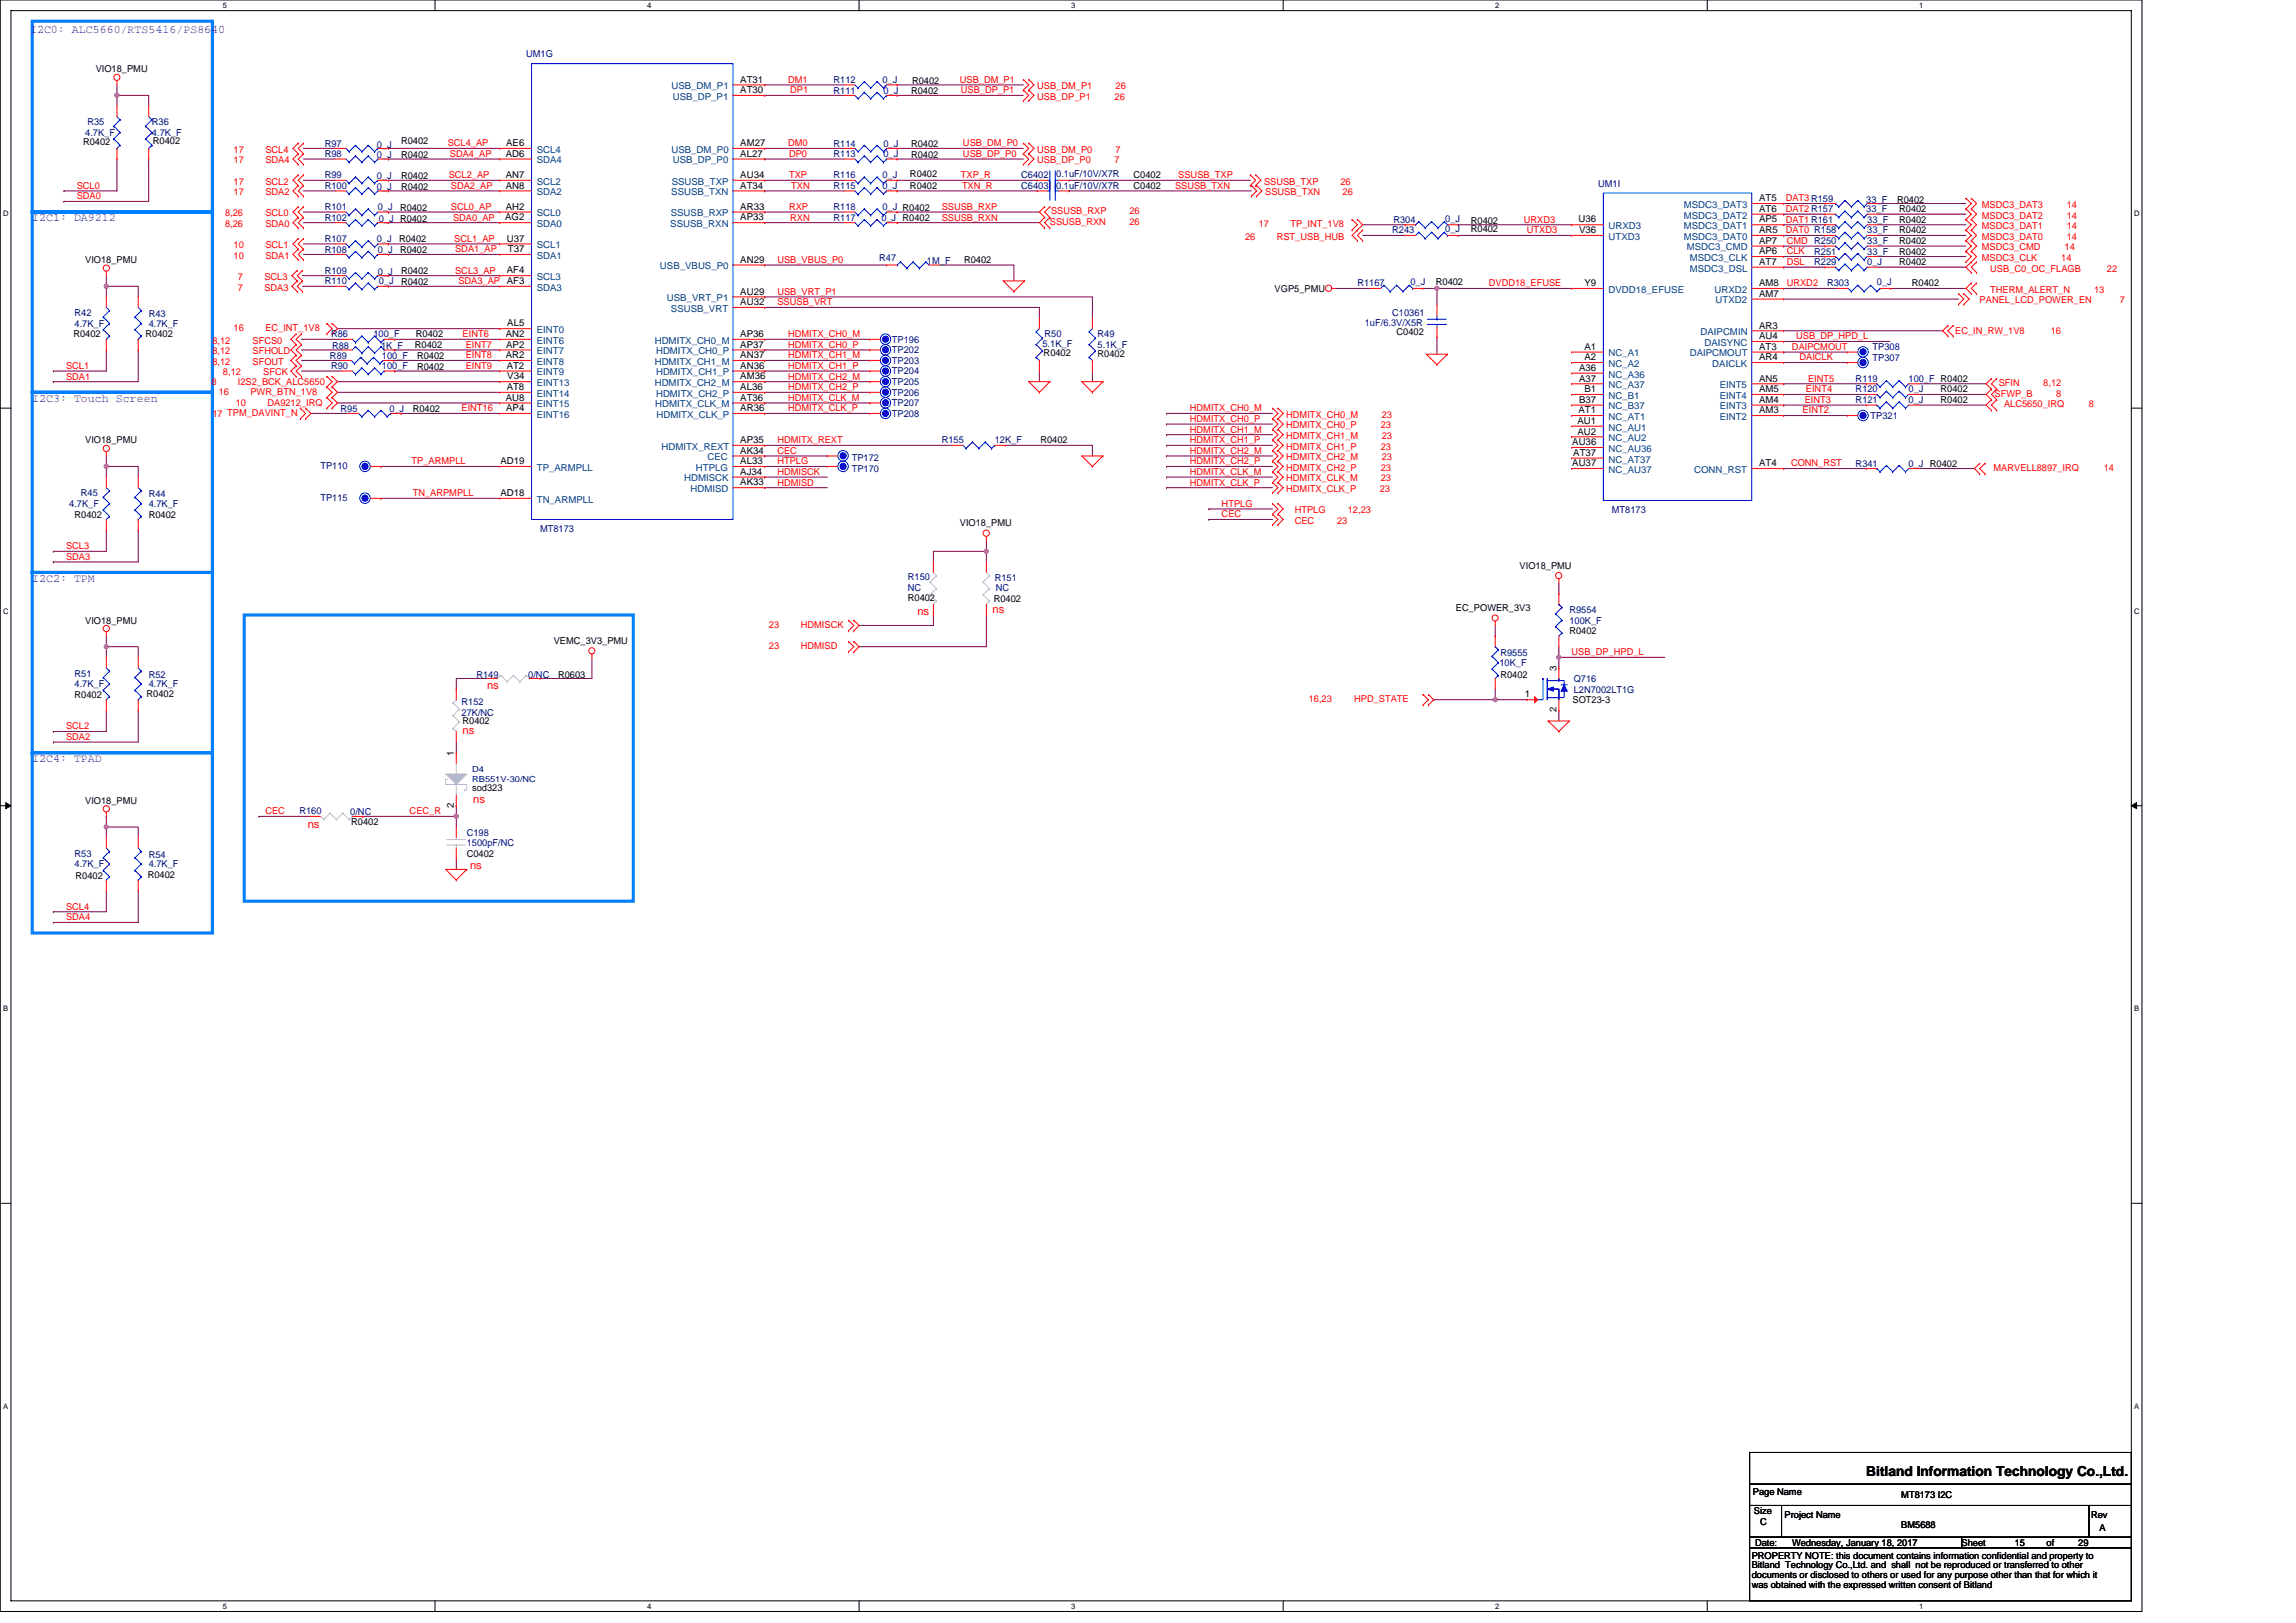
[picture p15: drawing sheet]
<svg xmlns="http://www.w3.org/2000/svg" width="297mm" height="210mm" viewBox="0 0 297 210" stroke-linecap="round" stroke-linejoin="round" font-family="sans-serif">
<defs><g id="words">
<text font-size="1.8" x="241.4" y="190.9">Bitland Information Technology Co.,Ltd.</text>
<g font-size="1.5" fill="#8000ff">
<text x="3.9" y="4.2">I2C0: ALC5660/RTS5416/PS8640</text>
<text x="4.2" y="28.6">I2C1: DA9212</text>
<text x="4.2" y="52">I2C3: Touch Screen</text>
<text x="4.2" y="75.3">I2C2: TPM</text>
<text x="4.2" y="98.6">I2C4: TPAD</text>
</g>
<g font-size="1.5" fill="#f00">
<text x="118.7" y="79.6">ns</text>
<text x="128.4" y="79.4">ns</text>
<text x="63" y="89.1">ns</text>
<text x="59.8" y="95">ns</text>
<text x="39.8" y="107.1">ns</text>
<text x="61.2" y="103.9">ns</text>
<text x="60.8" y="112.4">ns</text>
</g>
<g font-size="1.2">
<text x="12.4" y="9.4">VIO18_PMU</text>
<text x="95.8" y="10.7">AT31</text>
<text x="118" y="10.9">R0402</text>
<text x="95.8" y="12">AT30</text>
<text x="117.9" y="12.1">R0402</text>
<text x="10.7" y="18.8">R0402</text>
<text x="19.8" y="18.7">R0402</text>
<text x="51.9" y="23.2">R0402</text>
<text x="51.9" y="18.7">R0402</text>
<text x="51.9" y="20.5">R0402</text>
<text x="65.4" y="23">AN7</text>
<text x="65.4" y="20.3">AD6</text>
<text x="65.5" y="18.9">AE6</text>
<text x="95.8" y="23">AU34</text>
<text x="95.8" y="18.9">AM27</text>
<text x="95.8" y="20.3">AL27</text>
<text x="117.7" y="22.9">R0402</text>
<text x="117.9" y="20.5">R0402</text>
<text x="117.9" y="19">R0402</text>
<text x="146.7" y="23.1">C0402</text>
<text x="51.7" y="27.3">R0402</text>
<text x="51.9" y="24.6">R0402</text>
<text x="65.4" y="28.5">AG2</text>
<text x="65.4" y="24.4">AN8</text>
<text x="65.4" y="27.1">AH2</text>
<text x="95.8" y="27.1">AR33</text>
<text x="95.8" y="28.5">AP33</text>
<text x="95.8" y="24.4">AT34</text>
<text x="117.7" y="24.4">R0402</text>
<text x="146.7" y="24.4">C0402</text>
<text x="190.3" y="29">R0402</text>
<text x="204.2" y="28.8">U36</text>
<text x="227.6" y="28.8">AP5</text>
<text x="227.6" y="27.4">AT6</text>
<text x="227.6" y="26">AT5</text>
<text x="245.4" y="26.2">R0402</text>
<text x="245.7" y="27.5">R0402</text>
<text x="245.7" y="28.8">R0402</text>
<text x="11" y="34">VIO18_PMU</text>
<text x="51.6" y="31.3">R0402</text>
<text x="51.7" y="32.7">R0402</text>
<text x="51.9" y="35.4">R0402</text>
<text x="65.6" y="31.3">U37</text>
<text x="65.6" y="35.4">AF4</text>
<text x="65.7" y="32.6">T37</text>
<text x="95.8" y="34">AN29</text>
<text x="124.7" y="34">R0402</text>
<text x="190.3" y="30.1">R0402</text>
<text x="204.3" y="30.2">V36</text>
<text x="227.6" y="32.9">AP6</text>
<text x="227.6" y="34.3">AT7</text>
<text x="227.6" y="31.5">AP7</text>
<text x="227.6" y="30.2">AR5</text>
<text x="245.7" y="31.6">R0402</text>
<text x="245.7" y="30.2">R0402</text>
<text x="245.7" y="33">R0402</text>
<text x="245.7" y="34.3">R0402</text>
<text x="51.9" y="36.9">R0402</text>
<text x="65.6" y="36.7">AF3</text>
<text x="95.8" y="39.5">AU32</text>
<text x="95.8" y="38.1">AU29</text>
<text x="164.9" y="37.7">VGP5_PMU</text>
<text x="185.8" y="36.9">R0402</text>
<text x="205" y="37">Y9</text>
<text x="227.6" y="38.4">AM7</text>
<text x="227.6" y="37">AM8</text>
<text x="247.3" y="37.1">R0402</text>
<text x="9.5" y="43.6">R0402</text>
<text x="18.8" y="43.6">R0402</text>
<text x="53.7" y="45">R0402</text>
<text x="53.8" y="43.6">R0402</text>
<text x="54" y="46.4">R0402</text>
<text x="54" y="47.9">R0402</text>
<text x="65.4" y="43.6">AN2</text>
<text x="65.4" y="46.3">AR2</text>
<text x="65.5" y="45">AP2</text>
<text x="65.5" y="47.7">AT2</text>
<text x="65.6" y="42.2">AL5</text>
<text x="95.8" y="45">AP37</text>
<text x="95.8" y="47.7">AN36</text>
<text x="95.8" y="43.6">AP36</text>
<text x="95.8" y="46.3">AN37</text>
<text x="135" y="46.1">R0402</text>
<text x="142" y="46.2">R0402</text>
<text x="180.7" y="43.4">C0402</text>
<text x="204.3" y="48">A36</text>
<text x="205" y="45.3">A1</text>
<text x="205" y="46.6">A2</text>
<text x="227.6" y="46.6">AR4</text>
<text x="227.6" y="43.9">AU4</text>
<text x="227.6" y="45.3">AT3</text>
<text x="227.6" y="42.5">AR3</text>
<text x="53.4" y="53.3">R0402</text>
<text x="65.4" y="51.8">AU8</text>
<text x="65.5" y="53.2">AP4</text>
<text x="65.5" y="50.5">AT8</text>
<text x="65.6" y="49.1">V34</text>
<text x="95.8" y="53.2">AR36</text>
<text x="95.8" y="50.5">AL36</text>
<text x="95.8" y="51.8">AT36</text>
<text x="95.8" y="49.1">AM36</text>
<text x="204.2" y="53.5">AT1</text>
<text x="204.3" y="49.4">A37</text>
<text x="204.3" y="52.1">B37</text>
<text x="205" y="50.7">B1</text>
<text x="227.6" y="53.5">AM3</text>
<text x="227.6" y="52.1">AM4</text>
<text x="227.6" y="50.7">AM5</text>
<text x="227.6" y="49.4">AN5</text>
<text x="251.1" y="50.8">R0402</text>
<text x="251.1" y="52.2">R0402</text>
<text x="11" y="57.4">VIO18_PMU</text>
<text x="95.8" y="57.3">AP35</text>
<text x="95.8" y="58.7">AK34</text>
<text x="134.6" y="57.4">R0402</text>
<text x="203.4" y="57.6">AU36</text>
<text x="203.5" y="59">AT37</text>
<text x="204.1" y="54.8">AU1</text>
<text x="204.1" y="56.2">AU2</text>
<text x="64.7" y="60">AD19</text>
<text x="64.7" y="64.2">AD18</text>
<text x="95.8" y="61.4">AJ34</text>
<text x="95.8" y="62.8">AK33</text>
<text x="95.8" y="60">AL33</text>
<text x="203.4" y="60.3">AU37</text>
<text x="227.6" y="60.3">AT4</text>
<text x="9.6" y="67">R0402</text>
<text x="19.2" y="67">R0402</text>
<text x="124.2" y="68.1">VIO18_PMU</text>
<text x="117.5" y="77.8">R0402</text>
<text x="128.6" y="77.9">R0402</text>
<text x="196.6" y="73.6">VIO18_PMU</text>
<text x="11" y="80.7">VIO18_PMU</text>
<text x="71.6" y="83.3">VEMC_3V3_PMU</text>
<text x="188.4" y="79">EC_POWER_3V3</text>
<text x="203" y="82">R0402</text>
<text x="72.2" y="87.7">R0603</text>
<text x="194.1" y="87.7">R0402</text>
<text x="201.4" y="86.8" transform="rotate(-90 201.4 86.8)">3</text>
<text x="9.6" y="90.3">R0402</text>
<text x="19" y="90.1">R0402</text>
<text x="59.8" y="93.7">R0402</text>
<text x="197.3" y="90.2">1</text>
<text x="201.4" y="92.2" transform="rotate(-90 201.4 92.2)">2</text>
<text x="203.5" y="91">SOT23-3</text>
<text x="58.7" y="97.8" transform="rotate(-90 58.7 97.8)">1</text>
<text x="11" y="104">VIO18_PMU</text>
<text x="45.4" y="106.7">R0402</text>
<text x="58.7" y="104.5" transform="rotate(-90 58.7 104.5)">2</text>
<text x="61.1" y="102.3">sod323</text>
<text x="9.8" y="113.7">R0402</text>
<text x="19.1" y="113.6">R0402</text>
<text x="60.4" y="110.8">C0402</text>
<text x="226.8" y="193.4">Page Name</text>
<text x="226.9" y="195.9">Size</text>
<text x="227.7" y="197.3">C</text>
<text x="230.9" y="196.4">Project Name</text>
<text x="246" y="197.7">BM5688</text>
<text x="246" y="193.8">MT8173 I2C</text>
<text x="270.5" y="196.4">Rev</text>
<text x="226.6" y="201.7">PROPERTY NOTE: this document contains information confidential and property to</text>
<text x="226.6" y="202.9">Bitland Technology Co.,Ltd. and shall not be reproduced or transferred to other</text>
<text x="227.1" y="200">Date:</text>
<text x="231.8" y="200">Wednesday, January 18, 2017</text>
<text x="253.8" y="200">Sheet</text>
<text x="260.6" y="200">15</text>
<text x="264.8" y="200">of</text>
<text x="268.9" y="200">29</text>
<text x="271.6" y="198.1">A</text>
<text x="226.6" y="204.2">documents or disclosed to others or used for any purpose other than that for which it</text>
<text x="226.6" y="205.5">was obtained with the expressed written consent of Bitland</text>
</g>
<g font-size="1.2" fill="#000080">
<text x="68.1" y="7.4">UM1G</text>
<text x="107.8" y="10.7">R112</text>
<text x="114.2" y="10.7">0_J</text>
<text x="11" y="17.6">4.7K_F</text>
<text x="11.3" y="16.2">R35</text>
<text x="19.7" y="16.2">R36</text>
<text x="19.7" y="17.6">4.7K_F</text>
<text x="107.8" y="12.1">R111</text>
<text x="114.3" y="12.1">0_J</text>
<text x="42" y="23.1">R99</text>
<text x="42" y="19">R97</text>
<text x="42" y="20.3">R98</text>
<text x="48.7" y="23.2">0_J</text>
<text x="48.7" y="19.1">0_J</text>
<text x="48.7" y="20.5">0_J</text>
<text x="107.8" y="20.3">R113</text>
<text x="107.8" y="19">R114</text>
<text x="107.8" y="23.1">R116</text>
<text x="114.2" y="23.1">0_J</text>
<text x="114.3" y="20.3">0_J</text>
<text x="114.3" y="19">0_J</text>
<text x="132.1" y="23.1">C6402</text>
<text x="136.6" y="22.9">0.1uF/10V/X7R</text>
<text x="42" y="27.2">R101</text>
<text x="42" y="28.6">R102</text>
<text x="42" y="24.4">R100</text>
<text x="48.7" y="24.6">0_J</text>
<text x="48.9" y="27.2">0_J</text>
<text x="49" y="28.7">0_J R0402</text>
<text x="107.8" y="24.4">R115</text>
<text x="107.8" y="28.6">R117</text>
<text x="107.8" y="27.2">R118</text>
<text x="114" y="28.6">0_J R0402</text>
<text x="114.2" y="24.4">0_J</text>
<text x="114.2" y="27.2">0_J R0402</text>
<text x="132.1" y="24.4">C6403</text>
<text x="136.6" y="24.4">0.1uF/10V/X7R</text>
<text x="180.3" y="28.8">R304</text>
<text x="187" y="28.7">0_J</text>
<text x="206.8" y="24.2">UM1I</text>
<text x="241.4" y="27.5">33_F</text>
<text x="241.4" y="26.2">33_F</text>
<text x="241.6" y="28.8">33_F</text>
<text x="42" y="31.3">R107</text>
<text x="42" y="35.4">R109</text>
<text x="42" y="32.7">R108</text>
<text x="48.7" y="31.3">0_J</text>
<text x="48.9" y="32.7">0_J</text>
<text x="48.9" y="35.6">0_J</text>
<text x="113.7" y="33.8">R47</text>
<text x="119.9" y="34.2">1M_F</text>
<text x="180.1" y="30.2">R243</text>
<text x="187" y="30.1">0_J</text>
<text x="234.7" y="33">R251</text>
<text x="234.7" y="34.3">R229</text>
<text x="241.6" y="31.6">33_F</text>
<text x="241.6" y="30.2">33_F</text>
<text x="241.6" y="33">33_F</text>
<text x="241.6" y="34.3">0_J</text>
<text x="9.6" y="40.9">R42</text>
<text x="19.2" y="41">R43</text>
<text x="42" y="36.8">R110</text>
<text x="49" y="36.8">0_J</text>
<text x="175.6" y="37.1">R1167</text>
<text x="180.1" y="40.9">C10361</text>
<text x="182.5" y="36.9">0_J</text>
<text x="236.4" y="37.1">R303</text>
<text x="242.8" y="36.9">0_J</text>
<text x="9.6" y="42.3">4.7K_F</text>
<text x="19.2" y="42.3">4.7K_F</text>
<text x="42.7" y="46.4">R89</text>
<text x="42.8" y="43.6">R86</text>
<text x="42.8" y="47.8">R90</text>
<text x="43" y="45.1">R88</text>
<text x="48.3" y="43.6">100_F</text>
<text x="49.3" y="45.1">1K_F</text>
<text x="49.4" y="47.8">100_F</text>
<text x="49.4" y="46.4">100_F</text>
<text x="115.4" y="44.3">TP196</text>
<text x="115.4" y="45.7">TP202</text>
<text x="115.4" y="47.1">TP203</text>
<text x="134.9" y="44.9">5.1K_F</text>
<text x="135.1" y="43.6">R50</text>
<text x="142" y="43.6">R49</text>
<text x="142" y="45">5.1K_F</text>
<text x="176.6" y="42.1">1uF/6.3V/X5R</text>
<text x="242.3" y="45.3">TP308</text>
<text x="242.3" y="46.7">TP307</text>
<text x="44.1" y="53.3">R95</text>
<text x="50.4" y="53.3">0_J</text>
<text x="115.4" y="49.8">TP205</text>
<text x="115.4" y="51.2">TP206</text>
<text x="115.4" y="52.6">TP207</text>
<text x="115.4" y="53.9">TP208</text>
<text x="115.4" y="48.5">TP204</text>
<text x="240.1" y="50.8">R120</text>
<text x="240.1" y="52.2">R121</text>
<text x="240.1" y="49.4">R119</text>
<text x="246.9" y="50.8">0_J</text>
<text x="246.9" y="52.2">0_J</text>
<text x="246.9" y="49.4">100_F R0402</text>
<text x="110.2" y="59.7">TP172</text>
<text x="121.8" y="57.4">R155</text>
<text x="128.7" y="57.4">12K_F</text>
<text x="242" y="54.2">TP321</text>
<text x="9" y="65.6">4.7K_F</text>
<text x="10.5" y="64.2">R45</text>
<text x="19.2" y="64.3">R44</text>
<text x="19.2" y="65.6">4.7K_F</text>
<text x="41.5" y="60.7">TP110</text>
<text x="41.5" y="64.8">TP115</text>
<text x="110.2" y="61.1">TP170</text>
<text x="240.1" y="60.4">R341</text>
<text x="246.9" y="60.4">0_J R0402</text>
<text x="69.9" y="68.9">MT8173</text>
<text x="208.5" y="66.4">MT8173</text>
<text x="117.5" y="75.1">R150</text>
<text x="117.5" y="76.4">NC</text>
<text x="128.7" y="75.2">R151</text>
<text x="128.8" y="76.4">NC</text>
<text x="203" y="79.3">R9554</text>
<text x="203" y="80.7">100K_F</text>
<text x="9.6" y="87.5">R51</text>
<text x="9.6" y="88.9">4.7K_F</text>
<text x="19.2" y="87.7">R52</text>
<text x="19.2" y="88.9">4.7K_F</text>
<text x="61.6" y="87.7">R149</text>
<text x="68.3" y="87.7">0/NC</text>
<text x="194" y="86.2">10K_F</text>
<text x="194.1" y="84.9">R9555</text>
<text x="203.6" y="88.2">Q716</text>
<text x="203.6" y="89.6">L2N7002LT1G</text>
<text x="59.7" y="91.2">R152</text>
<text x="59.7" y="92.6">27K/NC</text>
<text x="38.7" y="105.4">R160</text>
<text x="45.3" y="105.5">0/NC</text>
<text x="9.6" y="110.8">R53</text>
<text x="9.6" y="112.2">4.7K_F</text>
<text x="19.2" y="111">R54</text>
<text x="19.2" y="112.2">4.7K_F</text>
<text x="60.4" y="108.1">C198</text>
<text x="60.4" y="109.5">1500pF/NC</text>
</g>
<g font-size="1.2" fill="#004080">
<text x="86.9" y="11.6">USB_DM_P1</text>
<text x="87" y="12.9">USB_DP_P1</text>
<text x="69.4" y="23.9">SCL2</text>
<text x="69.4" y="19.8">SCL4</text>
<text x="69.4" y="21.1">SDA4</text>
<text x="86.9" y="19.8">USB_DM_P0</text>
<text x="86.9" y="23.9">SSUSB_TXP</text>
<text x="87" y="21.1">USB_DP_P0</text>
<text x="69.4" y="25.3">SDA2</text>
<text x="69.4" y="28">SCL0</text>
<text x="69.4" y="29.4">SDA0</text>
<text x="86.7" y="29.4">SSUSB_RXN</text>
<text x="86.8" y="28">SSUSB_RXP</text>
<text x="86.8" y="25.3">SSUSB_TXN</text>
<text x="208.1" y="29.7">URXD3</text>
<text x="217.8" y="29.7">MSDC3_DAT1</text>
<text x="217.8" y="28.3">MSDC3_DAT2</text>
<text x="217.8" y="26.9">MSDC3_DAT3</text>
<text x="69.4" y="32.1">SCL1</text>
<text x="69.4" y="33.5">SDA1</text>
<text x="85.4" y="34.9">USB_VBUS_P0</text>
<text x="208.1" y="31">UTXD3</text>
<text x="217.8" y="31">MSDC3_DAT0</text>
<text x="218.2" y="32.4">MSDC3_CMD</text>
<text x="218.6" y="33.8">MSDC3_CLK</text>
<text x="218.6" y="35.1">MSDC3_DSL</text>
<text x="69.4" y="36.2">SCL3</text>
<text x="69.4" y="37.6">SDA3</text>
<text x="86.3" y="39">USB_VRT_P1</text>
<text x="86.8" y="40.3">SSUSB_VRT</text>
<text x="208.1" y="37.9">DVDD18_EFUSE</text>
<text x="221.8" y="37.9">URXD2</text>
<text x="222" y="39.3">UTXD2</text>
<text x="69.4" y="43.1">EINT0</text>
<text x="69.4" y="44.5">EINT6</text>
<text x="69.4" y="45.8">EINT7</text>
<text x="69.4" y="47.2">EINT8</text>
<text x="84.7" y="44.5">HDMITX_CH0_M</text>
<text x="84.7" y="47.2">HDMITX_CH1_M</text>
<text x="84.9" y="45.8">HDMITX_CH0_P</text>
<text x="208.1" y="46.1">NC_A1</text>
<text x="208.1" y="47.5">NC_A2</text>
<text x="218.6" y="46.1">DAIPCMOUT</text>
<text x="220" y="43.4">DAIPCMIN</text>
<text x="220.5" y="44.7">DAISYNC</text>
<text x="221.5" y="47.5">DAICLK</text>
<text x="69.4" y="48.6">EINT9</text>
<text x="69.4" y="50">EINT13</text>
<text x="69.4" y="51.3">EINT14</text>
<text x="69.4" y="52.7">EINT15</text>
<text x="84.7" y="50">HDMITX_CH2_M</text>
<text x="84.8" y="52.7">HDMITX_CLK_M</text>
<text x="84.9" y="48.6">HDMITX_CH1_P</text>
<text x="84.9" y="51.3">HDMITX_CH2_P</text>
<text x="208.1" y="48.9">NC_A36</text>
<text x="208.1" y="50.2">NC_A37</text>
<text x="208.1" y="51.6">NC_B1</text>
<text x="208.1" y="53">NC_B37</text>
<text x="222.5" y="53">EINT3</text>
<text x="222.5" y="51.6">EINT4</text>
<text x="222.5" y="50.2">EINT5</text>
<text x="69.4" y="54.1">EINT16</text>
<text x="84.9" y="54.1">HDMITX_CLK_P</text>
<text x="85.6" y="58.2">HDMITX_REXT</text>
<text x="91.5" y="59.6">CEC</text>
<text x="208.1" y="54.3">NC_AT1</text>
<text x="208.1" y="55.7">NC_AU1</text>
<text x="208.1" y="57.1">NC_AU2</text>
<text x="208.1" y="58.5">NC_AU36</text>
<text x="208.1" y="59.8">NC_AT37</text>
<text x="222.5" y="54.3">EINT2</text>
<text x="69.4" y="60.9">TP_ARMPLL</text>
<text x="69.4" y="65">TN_ARMPLL</text>
<text x="88.5" y="62.3">HDMISCK</text>
<text x="89.3" y="63.7">HDMISD</text>
<text x="90" y="60.9">HTPLG</text>
<text x="208.1" y="61.2">NC_AU37</text>
<text x="219.2" y="61.2">CONN_RST</text>
</g>
<g font-size="1.2" fill="#f00">
<text x="102" y="10.7">DM1</text>
<text x="124.2" y="10.7">USB_DM_P1</text>
<text x="134.2" y="11.6">USB_DM_P1</text>
<text x="144.3" y="11.6">26</text>
<text x="102.2" y="12.1">DP1</text>
<text x="124.3" y="12.1">USB_DP_P1</text>
<text x="134.2" y="12.9">USB_DP_P1</text>
<text x="144.2" y="12.9">26</text>
<text x="30.2" y="21.1">17</text>
<text x="30.2" y="19.8">17</text>
<text x="30.2" y="23.9">17</text>
<text x="34.3" y="21.1">SDA4</text>
<text x="34.3" y="19.8">SCL4</text>
<text x="34.3" y="23.9">SCL2</text>
<text x="57.9" y="18.9">SCL4_AP</text>
<text x="58.1" y="23.1">SCL2_AP</text>
<text x="58.2" y="20.3">SDA4_AP</text>
<text x="102" y="18.9">DM0</text>
<text x="102.1" y="20.3">DP0</text>
<text x="102.1" y="23.1">TXP</text>
<text x="124.3" y="23.1">TXP_R</text>
<text x="124.6" y="18.9">USB_DM_P0</text>
<text x="124.6" y="20.3">USB_DP_P0</text>
<text x="134.2" y="19.8">USB_DM_P0</text>
<text x="134.2" y="21.1">USB_DP_P0</text>
<text x="144.2" y="21.1">7</text>
<text x="144.3" y="19.8">7</text>
<text x="152.4" y="23.1">SSUSB_TXP</text>
<text x="163.5" y="23.9">SSUSB_TXP</text>
<text x="173.4" y="23.9">26</text>
<text x="9.9" y="25.8">SDA0</text>
<text x="9.9" y="24.4">SCL0</text>
<text x="29.1" y="29.4">8,26</text>
<text x="29.1" y="28">8,26</text>
<text x="30.2" y="25.3">17</text>
<text x="34.3" y="25.3">SDA2</text>
<text x="34.3" y="29.4">SDA0</text>
<text x="34.3" y="28">SCL0</text>
<text x="58.3" y="24.4">SDA2_AP</text>
<text x="58.3" y="27.2">SCL0_AP</text>
<text x="58.6" y="28.5">SDA0_AP</text>
<text x="102.1" y="27.2">RXP</text>
<text x="102.2" y="28.5">RXN</text>
<text x="102.4" y="24.4">TXN</text>
<text x="121.8" y="27.2">SSUSB_RXP</text>
<text x="121.8" y="28.5">SSUSB_RXN</text>
<text x="124.5" y="24.4">TXN_R</text>
<text x="135.8" y="29.1">SSUSB_RXN</text>
<text x="136" y="27.7">SSUSB_RXP</text>
<text x="146.1" y="29.1">26</text>
<text x="146.1" y="27.7">26</text>
<text x="152" y="24.4">SSUSB_TXN</text>
<text x="162.9" y="29.4">17</text>
<text x="163.7" y="25.3">SSUSB_TXN</text>
<text x="167" y="29.4">TP_INT_1V8</text>
<text x="173.7" y="25.3">26</text>
<text x="197.1" y="28.8">URXD3</text>
<text x="231" y="26.1">DAT3 R159</text>
<text x="231" y="27.4">DAT2 R157</text>
<text x="231" y="28.8">DAT1 R161</text>
<text x="256.4" y="26.9">MSDC3_DAT3</text>
<text x="256.4" y="28.3">MSDC3_DAT2</text>
<text x="256.4" y="29.7">MSDC3_DAT1</text>
<text x="267.4" y="26.9">14</text>
<text x="267.4" y="28.3">14</text>
<text x="267.4" y="29.7">14</text>
<text x="30.2" y="33.5">10</text>
<text x="30.2" y="32.1">10</text>
<text x="34.3" y="33.5">SDA1</text>
<text x="34.3" y="32.1">SCL1</text>
<text x="58.8" y="31.3">SCL1_AP</text>
<text x="58.9" y="32.6">SDA1_AP</text>
<text x="58.9" y="35.4">SCL3_AP</text>
<text x="100.6" y="34">USB_VBUS_P0</text>
<text x="161.1" y="31">26</text>
<text x="165.2" y="31">RST_USB_HUB</text>
<text x="197.5" y="30.2">UTXD3</text>
<text x="231" y="30.2">DAT0 R158</text>
<text x="231.2" y="31.6">CMD R250</text>
<text x="231.2" y="34.3">DSL</text>
<text x="231.2" y="32.9">CLK</text>
<text x="256.4" y="31">MSDC3_DAT0</text>
<text x="256.4" y="32.4">MSDC3_CMD</text>
<text x="256.4" y="33.8">MSDC3_CLK</text>
<text x="257.5" y="35.1">USB_C0_OC_FLAGB</text>
<text x="266.7" y="33.8">14</text>
<text x="267.1" y="32.4">14</text>
<text x="267.4" y="31">14</text>
<text x="272.6" y="35.1">22</text>
<text x="30.8" y="37.6">7</text>
<text x="30.8" y="36.2">7</text>
<text x="34.2" y="37.6">SDA3</text>
<text x="34.2" y="36.2">SCL3</text>
<text x="59.3" y="36.8">SDA3_AP</text>
<text x="100.6" y="38.1">USB_VRT_P1</text>
<text x="100.6" y="39.5">SSUSB_VRT</text>
<text x="192.6" y="37">DVDD18_EFUSE</text>
<text x="231.2" y="37">URXD2</text>
<text x="256.1" y="39.3">PANEL_LCD_POWER_EN</text>
<text x="257.5" y="37.9">THERM_ALERT_N</text>
<text x="270.9" y="37.9">13</text>
<text x="274.2" y="39.3">7</text>
<text x="8.5" y="47.7">SCL1</text>
<text x="27.5" y="45.8">8,12</text>
<text x="27.5" y="44.5">8,12</text>
<text x="27.5" y="47.2">8,12</text>
<text x="30.2" y="42.8">16</text>
<text x="32.7" y="45.8">SFHOLD</text>
<text x="32.7" y="44.5">SFCS0</text>
<text x="32.7" y="47.2">SFOUT</text>
<text x="34.3" y="42.8">EC_INT_1V8</text>
<text x="59.9" y="43.6">EINT6</text>
<text x="60.3" y="45">EINT7</text>
<text x="60.3" y="46.4">EINT8</text>
<text x="60.3" y="47.7">EINT9</text>
<text x="102" y="43.6">HDMITX_CH0_M</text>
<text x="102" y="46.4">HDMITX_CH1_M</text>
<text x="102" y="47.7">HDMITX_CH1_P</text>
<text x="102" y="45">HDMITX_CH0_P</text>
<text x="231.8" y="45.3">DAIPCMOUT</text>
<text x="232.4" y="43.9">USB_DP_HPD_L</text>
<text x="232.8" y="46.6">DAICLK</text>
<text x="253" y="43.2">EC_IN_RW_1V8</text>
<text x="265.3" y="43.2">16</text>
<text x="8.5" y="49.1">SDA1</text>
<text x="27.3" y="49.8">8</text>
<text x="27.5" y="53.9">17 TPM_DAVINT_N</text>
<text x="28.3" y="51.1">16</text>
<text x="28.8" y="48.6">8,12</text>
<text x="30.5" y="52.6">10</text>
<text x="30.8" y="49.8">I2S2_BCK_ALC5650</text>
<text x="32.4" y="51.1">PWR_BTN_1V8</text>
<text x="34.1" y="48.6">SFCK</text>
<text x="34.6" y="52.6">DA9212_IRQ</text>
<text x="59.7" y="53.2">EINT16</text>
<text x="102" y="53.2">HDMITX_CLK_P</text>
<text x="102" y="51.9">HDMITX_CLK_M</text>
<text x="102" y="50.5">HDMITX_CH2_P</text>
<text x="102" y="49.1">HDMITX_CH2_M</text>
<text x="153.9" y="53.2">HDMITX_CH0_M</text>
<text x="233.2" y="53.5">EINT2</text>
<text x="233.5" y="52.1">EINT3</text>
<text x="233.6" y="50.8">EINT4</text>
<text x="233.9" y="49.4">EINT5</text>
<text x="258" y="51.3">SFWP_B</text>
<text x="258.6" y="50">SFIN</text>
<text x="259.3" y="52.7">ALC5650_IRQ</text>
<text x="264.3" y="50">8,12</text>
<text x="266" y="51.3">8</text>
<text x="270.3" y="52.7">8</text>
<text x="100.6" y="57.3">HDMITX_REXT</text>
<text x="100.6" y="58.7">CEC</text>
<text x="153.9" y="58.7">HDMITX_CH2_M</text>
<text x="153.9" y="56">HDMITX_CH1_M</text>
<text x="153.9" y="57.3">HDMITX_CH1_P</text>
<text x="153.9" y="54.6">HDMITX_CH0_P</text>
<text x="166.4" y="54.1">HDMITX_CH0_M</text>
<text x="166.4" y="55.4">HDMITX_CH0_P</text>
<text x="166.4" y="56.8">HDMITX_CH1_M</text>
<text x="166.4" y="58.2">HDMITX_CH1_P</text>
<text x="166.4" y="59.6">HDMITX_CH2_M</text>
<text x="178.6" y="55.4">23</text>
<text x="178.6" y="58.2">23</text>
<text x="178.8" y="54.1">23</text>
<text x="178.8" y="56.8">23</text>
<text x="178.8" y="59.6">23</text>
<text x="53.3" y="60.1">TP_ARMPLL</text>
<text x="53.4" y="64.2">TN_ARPMPLL</text>
<text x="100.6" y="62.8">HDMISD</text>
<text x="100.6" y="61.4">HDMISCK</text>
<text x="100.6" y="60.1">HTPLG</text>
<text x="153.9" y="62.8">HDMITX_CLK_P</text>
<text x="153.9" y="61.4">HDMITX_CLK_M</text>
<text x="153.9" y="60.1">HDMITX_CH2_P</text>
<text x="158" y="65.6">HTPLG</text>
<text x="166.4" y="63.7">HDMITX_CLK_P</text>
<text x="166.4" y="60.9">HDMITX_CH2_P</text>
<text x="166.4" y="62.3">HDMITX_CLK_M</text>
<text x="178.5" y="63.7">23</text>
<text x="178.6" y="60.9">23</text>
<text x="178.6" y="62.3">23</text>
<text x="231.7" y="60.3">CONN_RST</text>
<text x="257.9" y="60.9">MARVELL8897_IRQ</text>
<text x="272.2" y="60.9">14</text>
<text x="8.5" y="71.1">SCL3</text>
<text x="158" y="66.9">CEC</text>
<text x="167.5" y="67.8">CEC</text>
<text x="167.5" y="66.4">HTPLG</text>
<text x="173" y="67.8">23</text>
<text x="174.4" y="66.4">12,23</text>
<text x="8.5" y="72.4">SDA3</text>
<text x="99.5" y="81.2">23</text>
<text x="99.5" y="84">23</text>
<text x="103.6" y="81.2">HDMISCK</text>
<text x="103.6" y="84">HDMISD</text>
<text x="203.3" y="84.8">USB_DP_HPD_L</text>
<text x="8.5" y="94.4">SCL2</text>
<text x="8.5" y="95.7">SDA2</text>
<text x="169.3" y="90.8">16,23</text>
<text x="175.2" y="90.8">HPD_STATE</text>
<text x="34.3" y="105.3">CEC</text>
<text x="53" y="105.3">CEC_R</text>
<text x="8.5" y="117.7">SCL4</text>
<text x="8.5" y="119.1">SDA4</text>
</g>
<g font-size="1.1" fill="#000080">
<text x="61.1" y="99.9">D4</text>
<text x="61.1" y="101.1">RB551V-30/NC</text>
</g>
<g font-size="1">
<text x="28.8" y="1">5</text>
<text x="83.7" y="1">4</text>
<text x="138.6" y="1">3</text>
<text x="193.4" y="1">2</text>
<text x="248.3" y="1">1</text>
<text x=".4" y="28">D</text>
<text x="276.1" y="28">D</text>
<text x=".4" y="79.4">C</text>
<text x="276.1" y="79.4">C</text>
<text x=".4" y="130.9">B</text>
<text x="276.1" y="130.9">B</text>
<text x=".4" y="182.3">A</text>
<text x="276.1" y="182.3">A</text>
<text x="28.8" y="208.2">5</text>
<text x="83.7" y="208.2">4</text>
<text x="138.6" y="208.2">3</text>
<text x="193.4" y="208.2">2</text>
<text x="248.3" y="208.2">1</text>
</g>
</g></defs>
<path d="M0 0h277.1v208.5h-277.1zM1.4 1.4h274.3v205.7h-274.3z" fill="none" stroke="#000" stroke-width=".13"/>
<g fill="#fff">
<path d="M28.8 .1h.6v1.1h-.6z"/>
<path d="M28.8 207.3h.6v1.1h-.6z"/>
</g>
<path d="M56.3 0v1.4M56.3 207.1v1.4" fill="none" stroke="#000" stroke-width=".13"/>
<g fill="#fff">
<path d="M83.7 .1h.6v1.1h-.6z"/>
<path d="M83.7 207.3h.6v1.1h-.6z"/>
</g>
<path d="M111.1 0v1.4M111.1 207.1v1.4" fill="none" stroke="#000" stroke-width=".13"/>
<g fill="#fff">
<path d="M138.6 .1h.5v1.1h-.5z"/>
<path d="M138.6 207.3h.5v1.1h-.5z"/>
</g>
<path d="M166 0v1.4M166 207.1v1.4" fill="none" stroke="#000" stroke-width=".13"/>
<g fill="#fff">
<path d="M193.4 .1h.6v1.1h-.6z"/>
<path d="M193.4 207.3h.6v1.1h-.6z"/>
</g>
<path d="M220.9 0v1.4M220.9 207.1v1.4" fill="none" stroke="#000" stroke-width=".13"/>
<g fill="#fff">
<path d="M248.3 .1h.6v1.1h-.6z"/>
<path d="M248.3 207.3h.6v1.1h-.6z"/>
<path d="M.4 27.1h.7v1.1h-.7z"/>
<path d="M276.1 27.1h.7v1.1h-.7z"/>
<path d="M.4 78.5h.7v1.1h-.7z"/>
<path d="M276.1 78.5h.7v1.1h-.7z"/>
</g>
<path d="M0 52.8h1.4M275.7 52.8h1.4" fill="none" stroke="#000" stroke-width=".13"/>
<g fill="#fff">
<path d="M.4 130h.7v1.1h-.7z"/>
<path d="M276.1 130h.7v1.1h-.7z"/>
</g>
<path d="M0 104.2h1.4M275.7 104.2h1.4" fill="none" stroke="#000" stroke-width=".13"/>
<path d="M.7 103.8l.7 .4-.7 .4zM275.7 104.2l.7-.4v.8z" fill="#000" stroke="#000" stroke-width=".13"/>
<g fill="#fff">
<path d="M.4 181.4h.7v1.1h-.7z"/>
<path d="M276.1 181.4h.7v1.1h-.7z"/>
</g>
<path d="M0 155.7h1.4M275.7 155.7h1.4M226.4 187.9h49.3v4.1h-49.3zM226.4 192h49.3v2.8h-49.3zM226.4 194.8h4.1v4.1h-4.1zM226.4 198.9h27.4v1.4h-27.4zM230.5 194.8h39.8v4.1h-39.8zM253.8 198.9h21.9v1.4h-21.9zM270.3 194.8h5.4v4.1h-5.4zM226.4 200.3h49.3v6.8h-49.3z" fill="none" stroke="#000" stroke-width=".13"/>
<path d="M4.2 2.8h23.3v24.6h-23.3zM4.2 27.4h23.3v23.4h-23.3zM4.2 50.8h23.3v23.3h-23.3zM4.2 74.1h23.3v23.3h-23.3zM31.6 79.6h50.3v37h-50.3zM4.2 97.4h23.3v23.3h-23.3z" fill="none" stroke="#0080ff" stroke-width=".4"/>
<g fill="none" stroke="#800040" stroke-width=".13">
<path d="M15.1 12.3h4.1v1.4M15.1 12.3h.1M15.1 12.3v1.4M15.1 11v1.3M39.3 19.2h4.1M50.2 19.2h.1M50.2 19.2h14.4M98.9 11h.1M98.9 12.3h.1M98.9 19.2h.1M98.9 19.2h10.3M98.9 12.3h10.3"/>
<path d="M98.9 11h10.3M116.1 12.3h.1M116.1 19.2h.1M116.1 19.2h16.3M116.1 12.3h16.3M116.1 11h.1M116.1 11h16.3M8.3 26.1h.1M8.3 24.7h.1M13.8 35.7v1.3M13.8 37h4.1v1.4M13.8 37h.1"/>
<path d="M13.8 37v1.4M15.1 20.6v4.1h-6.8M19.2 20.6v5.5h-10.9M39.1 35.7h4.3M39.1 37h4.3M39.3 20.6h4.1M39.3 31.6h4.1M39.3 32.9h4.1M39.3 27.4h4.1M39.3 28.8h4.1M39.3 23.3h4.1M39.3 24.7h4.1"/>
<path d="M50.2 20.6h.1M50.2 23.3h.1M50.2 24.7h.1M50.2 27.4h.1M50.2 28.8h.1M50.2 31.6h.1M50.2 32.9h.1M50.2 35.7h.1M50.2 37h.1M50.2 20.6h14.4M50.2 23.3h14.4M50.2 24.7h14.4"/>
<path d="M50.2 27.4h14.4M50.2 28.8h14.4M50.2 31.6h14.4M50.2 32.9h14.4M50.2 35.7h14.4M50.2 37h14.4M98.9 38.4h.1M98.9 38.4h42.4v2.7M98.9 34.3h.1M98.9 39.8h35.6v1.3M98.9 39.8h.1M98.9 34.3h15.8"/>
<path d="M98.9 20.6h.1M98.9 23.3h.1M98.9 24.7h.1M98.9 27.4h.1M98.9 28.8h.1M98.9 20.6h10.3M98.9 23.3h10.3M98.9 24.7h10.3M98.9 27.4h10.3M98.9 28.8h10.3M116.1 20.6h.1M116.1 20.6h16.3"/>
<path d="M116.1 27.4h.1M116.1 28.8h.1M116.1 27.4h18.4M116.1 28.8h18.4M116.1 23.3h.1M116.1 24.7h.1M116.1 23.3h18.1M116.1 24.7h18.1M121.6 34.3h9.6v2M138.3 23.3h.1M138.3 23.3h23.5M138.3 24.7h.1"/>
<path d="M138.3 24.7h23.6M172.9 37.3h4.3M176.3 30.5h5.5M176.3 29.1h5.5M184.1 37.3h1.8v2.2M185.9 37.3h.1M185.9 37.3h17.4M188.6 30.5h.1M188.6 30.5h14.7M188.6 29.1h.1M188.6 29.1h14.7M230.8 26.3h.1"/>
<path d="M230.8 26.3h5.3M230.8 37.3h.1M230.8 38.7h22.6M230.8 37.3h6.9M230.8 27.7h.1M230.8 29.1h.1M230.8 30.5h.1M230.8 31.8h.1M230.8 34.6h.1M230.8 27.7h5.3M230.8 29.1h5.3M230.8 30.5h5.3"/>
<path d="M230.8 31.8h5.3M230.8 34.6h5.3M230.8 33.2h.1M230.8 33.2h5.3M242.9 33.2h11.4M242.9 31.8h11.4M242.9 30.5h11.4M242.9 29.1h11.4M242.9 27.7h11.4M242.9 26.3h11.4M242.9 34.6h11.4M244.6 37.3h.1"/>
<path d="M244.6 37.3h9.7M6.9 48h.1M6.9 49.4h.1M13.8 45.3v2.7h-6.9M13.8 59v1.3M17.9 45.3v4.1h-11M39 46.6h5.1M39 48h5.2M39 43.9h5.2M39 45.3h5.2M40.2 53.5h4.8M43.7 49.4h20.9"/>
<path d="M43.7 52.1h20.9M43.7 42.5h20.9M43.7 50.8h20.9M50.9 46.6h.1M50.9 46.6h13.7M51.1 43.9h.1M51.1 45.3h.1M51.1 48h.1M51.1 43.9h13.5M51.1 45.3h13.5M51.1 48h13.5M51.9 53.5h.1"/>
<path d="M51.9 53.5h12.7M98.9 53.5h.1M98.9 52.1h.1M98.9 50.8h.1M98.9 49.4h.1M98.9 46.6h.1M98.9 48h.1M98.9 45.3h.1M98.9 45.3h13.6M98.9 46.6h13.6M98.9 48h13.6M98.9 53.5h13.6"/>
<path d="M98.9 49.4h13.6M98.9 52.1h13.6M98.9 50.8h13.6M98.9 43.9h.1M98.9 43.9h13.6M98.9 57.6h.1M98.9 57.6h24.3M98.9 59h.1M98.9 59h8.1M130.1 57.6h11.2v1.4M134.5 48v1.4M141.3 48v1.4"/>
<path d="M150.9 53.5h.1M150.9 53.5h13.7M150.9 59h.1M150.9 56.2h.1M150.9 57.6h.1M150.9 54.9h.1M150.9 57.6h13.7M150.9 59h13.7M150.9 56.2h13.7M150.9 54.9h13.7M185.9 43.6v2.2M230.8 49.7h.1"/>
<path d="M230.8 49.7h10.6M230.8 53.8h.1M230.8 46.9h.1M230.8 53.8h8.2M230.8 46.9h8.2M230.8 51h.1M230.8 51h10.6M230.8 44.2h.1M230.8 44.2h13.7M230.8 52.4h.1M230.8 52.4h10.6M230.8 42.8h20.5"/>
<path d="M230.8 45.6h.1M230.8 45.6h8.2M248.3 51h8.6M248.3 49.7h8.6M248.3 52.4h8.6M6.9 71.3h.1M6.9 72.7h.1M13.8 68.6v2.7h-6.9M13.8 60.3h4.1v1.4M13.8 60.3h.1M13.8 60.3v1.4M17.9 68.6v4.1h-11"/>
<path d="M49.3 60.3h.1M49.3 64.5h.1M49.3 60.3h15.3M49.3 64.5h15.3M98.9 63.1h.1M98.9 63.1h8.1M98.9 61.7h.1M98.9 60.3h.1M98.9 61.7h8.1M98.9 60.3h8.1M120.8 79.6v1.3h-9.7M127.6 70v1.3"/>
<path d="M127.6 71.3v1.4M127.6 79.6v4.1h-16.5M127.6 71.3h.1M127.6 71.3h-6.8v1.4M150.9 63.1h.1M150.9 61.7h.1M150.9 60.3h.1M150.9 63.1h13.7M150.9 61.7h13.7M150.9 60.3h13.7M156.4 67.2h.1M156.4 67.2h8.2"/>
<path d="M156.4 65.8h.1M156.4 65.8h8.2M201.7 75.4v1.4M230.8 60.6h.1M230.8 60.6h10.6M248.3 60.6h7.1M6.9 94.6h.1M6.9 96h.1M13.8 82.3v1.4M13.8 91.9v2.7h-6.9M13.8 83.7h4.1v1.3M13.8 83.7h.1"/>
<path d="M13.8 83.7v1.3M17.9 91.9v4.1h-11M59 96v1.4M63 87.8h-4v1.4M76.6 85.2v2.6h-6.7M185.5 90.5h.1M185.5 90.5h7.9M193.4 80.9v1.4M193.4 89.2v1.3M193.4 90.5h4.1M201.7 85h.1M201.7 85h13.7"/>
<path d="M201.7 85v1.4M201.7 91.9v1.4M201.7 83.7v1.3M6.9 118h.1M6.9 119.3h.1M13.8 115.2v2.8h-6.9M13.8 107h4.1v1.4M13.8 105.6v2.8M13.8 105.6h.1M17.9 115.2v4.1h-11M33.5 105.6h.1M33.5 105.6h6.6"/>
<path d="M46.9 105.6h12.1v1.4M46.9 105.6h.1M59 111.1v1.4M59 104.2h.1M59 104.2v1.4"/>
</g>
<g fill="#f0f" stroke="#f0f" stroke-width=".13">
<circle cx="59" cy="105.6" r=".27"/>
<circle cx="15.1" cy="12.3" r=".27"/>
<circle cx="13.7" cy="37" r=".27"/>
<circle cx="13.7" cy="60.3" r=".27"/>
<circle cx="13.7" cy="83.7" r=".27"/>
<circle cx="13.7" cy="107" r=".27"/>
<circle cx="185.9" cy="37.3" r=".27"/>
<circle cx="127.6" cy="71.3" r=".27"/>
<circle cx="193.4" cy="90.5" r=".27"/>
<circle cx="201.7" cy="85" r=".27"/>
</g>
<g fill="none" stroke="#f00" stroke-width=".13">
<path d="M15.1 10.4v.6M15.1 13.7v1.4M15.1 19.2v1.4M19.2 13.7v1.4M19.2 19.2v1.4M38.6 19.9h.1M38.6 18.5h.1M38.6 19.9l-.7 .7 .7 .7M38.6 18.5l-.7 .7 .7 .7M39.3 19.9h.1M39.3 18.5h.1M39.3 19.9l-.7 .7 .7 .7"/>
<path d="M39.3 18.5l-.7 .7 .7 .7M43.4 19.2h1.4M48.9 19.2h1.3M50.2 19.2h.1M64.6 19.2h.1M64.6 19.2h4.2M94.8 19.2h4.1M94.8 12.3h4.1M94.8 11h4.1M98.9 11h.1M98.9 12.3h.1M98.9 19.2h.1"/>
<path d="M109.2 19.2h1.4M109.2 12.3h1.4M109.2 11h1.4M114.7 19.2h1.4M114.7 12.3h1.4M114.7 11h1.4M116.1 19.2h.1M116.1 12.3h.1M116.1 11h.1M132.4 10.3h.1M132.4 11.7h.1M132.4 13h.1"/>
<path d="M132.4 18.5h.1M132.4 19.9h.1M132.4 10.3l.7 .7-.7 .7M132.4 11.7l.7 .6-.7 .7M132.4 18.5l.7 .7-.7 .7M132.4 19.9l.7 .7-.7 .7M133.1 10.3h.1M133.1 11.7h.1M133.1 13h.1M133.1 18.5h.1M133.1 19.9h.1M133.1 10.3l.7 .7-.7 .7"/>
<path d="M133.1 11.7l.7 .6-.7 .7M133.1 18.5l.7 .7-.7 .7M133.1 19.9l.7 .7-.7 .7M13.8 35.1v.6M13.8 38.4v1.4M15.1 20.6h.1M17.9 38.4v1.4M19.2 20.6h.1M38.5 36.3h.1M38.5 37.7h.1M38.5 35h.1M38.5 36.3l-.7 .7 .7 .7"/>
<path d="M38.5 35l-.7 .7 .7 .6M38.6 21.3h.1M38.6 24h.1M38.6 25.4h.1M38.6 22.6h.1M38.6 28.1h.1M38.6 29.5h.1M38.6 26.8h.1M38.6 32.2h.1M38.6 33.6h.1M38.6 30.9h.1M38.6 24l-.7 .7 .7 .7"/>
<path d="M38.6 22.6l-.7 .7 .7 .7M38.6 28.1l-.7 .7 .7 .7M38.6 26.8l-.7 .6 .7 .7M38.6 32.2l-.7 .7 .7 .7M38.6 30.9l-.7 .7 .7 .6M39.1 36.3h.1M39.1 37.7h.1M39.1 35h.1M39.1 36.3l-.6 .7 .6 .7M39.1 35l-.6 .7 .6 .6M39.3 21.3h.1M39.3 24h.1"/>
<path d="M39.3 25.4h.1M39.3 22.6h.1M39.3 28.1h.1M39.3 29.5h.1M39.3 26.8h.1M39.3 32.2h.1M39.3 33.6h.1M39.3 30.9h.1M39.3 24l-.7 .7 .7 .7M39.3 22.6l-.7 .7 .7 .7M39.3 28.1l-.7 .7 .7 .7M39.3 26.8l-.7 .6 .7 .7"/>
<path d="M39.3 32.2l-.7 .7 .7 .7M39.3 30.9l-.7 .7 .7 .6M43.4 27.4h1.4M43.4 31.6h1.4M43.4 23.3h1.4M43.4 35.7h1.4M43.4 28.8h1.4M43.4 32.9h1.4M43.4 24.7h1.4M43.4 37h1.4M43.4 20.6h1.4M48.9 20.6h1.3"/>
<path d="M48.9 24.7h1.3M48.9 27.4h1.3M48.9 31.6h1.3M48.9 23.3h1.3M48.9 35.7h1.3M48.9 28.8h1.3M48.9 32.9h1.3M48.9 37h1.3M50.2 27.4h.1M50.2 31.6h.1M50.2 23.3h.1M50.2 35.7h.1"/>
<path d="M50.2 28.8h.1M50.2 32.9h.1M50.2 24.7h.1M50.2 37h.1M50.2 20.6h.1M64.6 23.3h.1M64.6 24.7h.1M64.6 27.4h.1M64.6 28.8h.1M64.6 31.6h.1M64.6 32.9h.1M64.6 35.7h.1"/>
<path d="M64.6 37h.1M64.6 20.6h.1M64.6 20.6h4.2M64.6 24.7h4.2M64.6 27.4h4.2M64.6 31.6h4.2M64.6 23.3h4.2M64.6 35.7h4.2M64.6 28.8h4.2M64.6 32.9h4.2M64.6 37h4.2M94.8 34.3h4.1"/>
<path d="M94.8 20.6h4.1M94.8 24.7h4.1M94.8 27.4h4.1M94.8 23.3h4.1M94.8 28.8h4.1M94.8 38.4h4.1M94.8 39.8h4.1M98.9 38.4h.1M98.9 20.6h.1M98.9 34.3h.1M98.9 39.8h.1M98.9 23.3h.1"/>
<path d="M98.9 24.7h.1M98.9 27.4h.1M98.9 28.8h.1M109.2 20.6h1.4M109.2 24.7h1.4M109.2 23.3h1.4M109.2 28.8h1.4M109.2 27.4h1.4M114.7 34.3h.1M114.7 34.3h1.4M114.7 20.6h1.4M114.7 24.7h1.4"/>
<path d="M114.7 27.4h1.4M114.7 23.3h1.4M114.7 28.8h1.4M116.1 20.6h.1M116.1 24.7h.1M116.1 23.3h.1M116.1 28.8h.1M116.1 27.4h.1M120.2 34.3h1.4M131.2 37.7h.1M132.4 21.3h.1M132.5 36.3h-2.7l1.4 1.4"/>
<path d="M132.5 36.3h.1M132.5 36.3l-1.3 1.4M133.1 21.3h.1M134.2 24.7h.1M134.2 23.3h.1M134.2 24.7h1.3M134.2 23.3h1.3M135.1 28.1h.1M135.1 26.8h.1M135.1 29.5h.1M135.1 26.8l-.6 .6 .6 .7M135.1 28.1l-.6 .7 .6 .7"/>
<path d="M135.8 26.8h.1M135.8 28.1h.1M135.8 29.5h.1M135.8 26.8l-.7 .6 .7 .7M135.8 28.1l-.7 .7 .7 .7M136.9 24.7h1.4M136.9 23.3h1.4M161.8 22.6h.1M161.8 24h.1M161.8 22.6l.7 .7-.7 .7M161.9 24h.1M161.9 25.4h.1"/>
<path d="M161.9 24l.7 .7-.7 .7M162.5 22.6h.1M162.5 24h.1M162.5 22.6l.6 .7-.6 .7M162.6 24h.1M162.6 25.4h.1M162.6 24l.7 .7-.7 .7M172.3 37.3h.6M174.9 28.4h.1M174.9 29.8h.1M174.9 28.4l.7 .7-.7 .7M175.6 29.8h.1"/>
<path d="M175.6 31.1h.1M175.6 28.4h.1M175.6 28.4l.7 .7-1.4 1.4 .7 .6M176.3 29.8h.1M176.3 31.1h.1M176.3 29.8l-.7 .7 .7 .6M177.2 37.3h1.4M181.8 29.1h.1M181.8 29.1h1.4M181.8 30.5h1.4M182.7 37.3h1.4M184.1 37.3h.1"/>
<path d="M185.9 39.5v1.4M187.3 29.1h1.3M187.3 30.5h1.3M188.6 30.5h.1M203.3 29.1h.1M203.3 30.5h.1M203.3 37.3h.1M203.3 37.3h4.1M203.3 30.5h4.1M203.3 29.1h4.1M226.6 31.8h4.2M226.6 37.3h4.2"/>
<path d="M226.6 27.7h4.2M226.6 30.5h4.2M226.6 33.2h4.2M226.6 26.3h4.2M226.6 29.1h4.2M226.6 38.7h4.2M226.6 34.6h4.2M230.8 33.2h.1M230.8 31.8h.1M230.8 30.5h.1M230.8 29.1h.1M230.8 27.7h.1"/>
<path d="M230.8 26.3h.1M230.8 38.7h.1M230.8 37.3h.1M230.8 34.6h.1M236.1 31.8h.1M236.1 27.7h.1M236.1 30.5h.1M236.1 33.2h.1M236.1 26.3h.1M236.1 29.1h.1M236.1 34.6h.1M236.1 31.8h1.4"/>
<path d="M236.1 27.7h1.4M236.1 30.5h1.4M236.1 33.2h1.4M236.1 26.3h1.4M236.1 29.1h1.4M236.1 34.6h1.4M237.7 37.3h1.4M241.6 31.8h1.3M241.6 27.7h1.3M241.6 30.5h1.3M241.6 33.2h1.3M241.6 26.3h1.3"/>
<path d="M241.6 29.1h1.3M241.6 34.6h1.3M243.2 37.3h1.4M244.6 37.3h.1M253.4 38h.1M253.4 39.4h.1M253.4 38l.7 .7-.7 .7M254.1 38h.1M254.1 39.4h.1M254.1 38l.7 .7-.7 .7M254.3 25.7h.1M254.3 27h.1"/>
<path d="M254.3 28.4h.1M254.3 29.8h.1M254.3 31.1h.1M254.3 32.5h.1M254.3 33.9h.1M254.3 25.7l.7 .6-.7 .7M254.3 27l.7 .7-.7 .7M254.3 28.4l.7 .7-.7 .7M254.3 29.8l.7 .7-.7 .6M254.3 31.1l.7 .7-.7 .7M254.3 32.5l.7 .7-.7 .7M255 35.3h.1"/>
<path d="M255 38h.1M255 36.6h.1M255 33.9l-.7 .7 .7 .7M255 36.6l-.7 .7 .7 .7M255 25.7h.1M255 27h.1M255 28.4h.1M255 29.8h.1M255 31.1h.1M255 32.5h.1M255 33.9h.1M255 25.7l.7 .6-.7 .7"/>
<path d="M255 27l.7 .7-.7 .7M255 28.4l.7 .7-.7 .7M255 29.8l.7 .7-.7 .6M255 31.1l.7 .7-.7 .7M255 32.5l.7 .7-.7 .7M255.7 33.9h.1M255.7 35.3h.1M255.7 36.6h.1M255.7 38h.1M255.7 33.9l-.7 .7 .7 .7M255.7 36.6l-.7 .7 .7 .7M13.8 58.4v.6"/>
<path d="M13.8 45.3h.1M13.8 43.9v1.4M17.9 45.3h.1M17.9 43.9v1.4M38.3 47.3h.1M38.3 48.7h.1M38.3 44.6h.1M38.3 46h.1M38.3 43.2h.1M38.3 47.3l-.7 .7 .7 .7M38.3 44.6l-.7 .7 .7 .7M38.3 43.2l-.7 .7 .7 .7"/>
<path d="M38.3 46l-.7 .6 .7 .7M38.9 52.8h.1M38.9 54.2h.1M38.9 52.8l.6 .7-.6 .7M39 47.3h.1M39 48.7h.1M39 44.6h.1M39 46h.1M39 43.2h.1M39 47.3l-.7 .7 .7 .7M39 44.6l-.7 .7 .7 .7M39 43.2l-.7 .7 .7 .7"/>
<path d="M39 46l-.7 .6 .7 .7M39.5 54.2h.1M39.5 52.8h.1M39.5 52.8l.7 .7-.7 .7M42.3 41.8h.1M42.3 43.2h.1M42.3 50.1h.1M42.3 51.4h.1M42.3 48.7h.1M42.3 52.8h.1M42.3 41.8l.7 .7-.7 .7M42.3 50.1l.7 .7-.7 .6"/>
<path d="M42.3 48.7l.7 .7-.7 .7M42.3 51.4l.7 .7-.7 .7M43 43.2h.1M43 41.8h.1M43 51.4h.1M43 50.1h.1M43 48.7h.1M43 52.8h.1M43 41.8l.7 .7-.7 .7M43 50.1l.7 .7-.7 .6M43 48.7l.7 .7-.7 .7M43 51.4l.7 .7-.7 .7"/>
<path d="M44.1 46.6h1.3M44.2 43.9h1.4M44.2 45.3h1.4M44.2 48h1.4M45 53.5h1.4M49.5 46.6h1.4M49.7 43.9h1.4M49.7 45.3h1.4M49.7 48h1.4M50.5 53.5h1.4M50.9 46.6h.1M51.1 43.9h.1"/>
<path d="M51.1 45.3h.1M51.1 48h.1M51.9 53.5h.1M64.6 42.5h.1M64.6 43.9h.1M64.6 45.3h.1M64.6 46.6h.1M64.6 48h.1M64.6 49.4h.1M64.6 50.8h.1M64.6 52.1h.1M64.6 53.5h.1"/>
<path d="M64.6 49.4h4.2M64.6 43.9h4.2M64.6 50.8h4.2M64.6 46.6h4.2M64.6 52.1h4.2M64.6 53.5h4.2M64.6 45.3h4.2M64.6 48h4.2M64.6 42.5h4.2M94.8 49.4h4.1M94.8 43.9h4.1M94.8 50.8h4.1"/>
<path d="M94.8 46.6h4.1M94.8 52.1h4.1M94.8 53.5h4.1M94.8 57.6h4.1M94.8 45.3h4.1M94.8 59h4.1M94.8 48h4.1M98.9 43.9h.1M98.9 45.3h.1M98.9 46.6h.1M98.9 48h.1M98.9 49.4h.1"/>
<path d="M98.9 50.8h.1M98.9 52.1h.1M98.9 53.5h.1M98.9 57.6h.1M98.9 59h.1M107 59h.1M107 59h1.4M112.5 49.4h.1M112.5 50.8h.1M112.5 52.1h.1M112.5 53.5h.1M112.5 43.9h.1"/>
<path d="M112.5 45.3h.1M112.5 46.6h.1M112.5 48h.1M112.5 49.4h1.4M112.5 43.9h1.4M112.5 50.8h1.4M112.5 46.6h1.4M112.5 52.1h1.4M112.5 53.5h1.4M112.5 45.3h1.4M112.5 48h1.4M123.2 57.6h1.4"/>
<path d="M128.7 57.6h1.4M130.1 57.6h.1M134.5 50.8h.1M134.5 41.1v1.4M134.5 48h.1M134.5 46.6v1.4M135.8 49.4h-2.7l1.4 1.4M135.8 49.4h.1M135.8 49.4l-1.3 1.4M141.3 50.8h.1M141.3 41.1v1.4M141.3 48h.1"/>
<path d="M141.3 46.6v1.4M142.7 59h-2.7l1.3 1.3M142.7 59h.1M142.7 49.4h-2.7l1.3 1.4M142.7 49.4h.1M142.7 59l-1.4 1.3M142.7 49.4l-1.4 1.4M164.6 52.8h.1M164.6 54.2h.1M164.6 55.6h.1M164.6 56.9h.1M164.6 58.3h.1"/>
<path d="M164.6 59.7h.1M164.6 52.8l.7 .7-.7 .7M164.6 54.2l.7 .7-.7 .7M164.6 55.6l.7 .6-.7 .7M164.6 56.9l.7 .7-.7 .7M164.6 58.3l.7 .7-.7 .7M164.6 59.7l.7 .6-.7 .7M165.3 52.8h.1M165.3 54.2h.1M165.3 55.6h.1M165.3 56.9h.1M165.3 58.3h.1"/>
<path d="M165.3 59.7h.1M165.3 52.8l.7 .7-.7 .7M165.3 54.2l.7 .7-.7 .7M165.3 55.6l.7 .6-.7 .7M165.3 56.9l.7 .7-.7 .7M165.3 58.3l.7 .7-.7 .7M165.3 59.7l.7 .6-.7 .7M185.9 47.2h.1M185.9 43.6h.1M185.9 42.2v1.4M187.3 45.8h-2.8l1.4 1.4M187.3 45.8h.1"/>
<path d="M187.3 45.8l-1.4 1.4M203.3 53.8h.1M203.3 55.1h.1M203.3 56.5h.1M203.3 57.9h.1M203.3 59.3h.1M203.3 45.6h.1M203.3 46.9h.1M203.3 48.3h.1M203.3 49.7h.1M203.3 51h.1M203.3 52.4h.1"/>
<path d="M203.3 45.6h4.1M203.3 53.8h4.1M203.3 51h4.1M203.3 52.4h4.1M203.3 49.7h4.1M203.3 46.9h4.1M203.3 55.1h4.1M203.3 56.5h4.1M203.3 57.9h4.1M203.3 59.3h4.1M203.3 48.3h4.1M226.6 45.6h4.2"/>
<path d="M226.6 53.8h4.2M226.6 51h4.2M226.6 52.4h4.2M226.6 49.7h4.2M226.6 46.9h4.2M226.6 44.2h4.2M226.6 42.8h4.2M230.8 53.8h.1M230.8 52.4h.1M230.8 51h.1M230.8 49.7h.1M230.8 46.9h.1"/>
<path d="M230.8 45.6h.1M230.8 44.2h.1M230.8 42.8h.1M239 45.6h.1M239 53.8h.1M239 46.9h.1M239 45.6h1.3M239 53.8h1.3M239 46.9h1.3M241.4 51h.1M241.4 52.4h.1M241.4 49.7h.1"/>
<path d="M241.4 51h1.4M241.4 52.4h1.4M241.4 49.7h1.4M246.9 51h1.4M246.9 52.4h1.4M246.9 49.7h1.4M252 42.1h.1M252 43.5h.1M252 42.1l-.7 .7 .7 .7M252.7 43.5h.1M252.7 42.1h.1M252.7 42.1l-.7 .7 .7 .7"/>
<path d="M256.1 59.9h.1M256.1 59.9l-.7 .7 .7 .7M256.8 59.9h.1M256.8 59.9l-.7 .7 .7 .7M257.6 51.7h.1M257.6 50.3h.1M257.6 53.1h.1M257.6 49h.1M257.6 50.3l-.7 .7 .7 .7M257.6 51.7l-.7 .7 .7 .7M257.6 49l-.7 .7 .7 .6M258.3 50.3h.1"/>
<path d="M258.3 51.7h.1M258.3 53.1h.1M258.3 49h.1M258.3 50.3l-.7 .7 .7 .7M258.3 51.7l-.7 .7 .7 .7M258.3 49l-.7 .7 .7 .6M13.8 61.7v1.4M13.8 68.6h.1M13.8 67.2v1.4M17.9 61.7v1.4M17.9 68.6h.1M17.9 67.2v1.4"/>
<path d="M47.9 60.3h1.4M47.9 64.5h1.4M49.3 60.3h.1M49.3 64.5h.1M64.6 60.3h.1M64.6 64.5h.1M64.6 60.3h4.2M64.6 64.5h4.2M94.8 60.3h4.1M94.8 61.7h4.1M94.8 63.1h4.1M98.9 60.3h.1"/>
<path d="M98.9 61.7h.1M98.9 63.1h.1M107 60.3h.1M107 60.3h1.4M120.8 72.7v1.4M120.8 79.6h.1M120.8 78.2v1.4M127.6 69.4v.6M127.6 72.7v1.4M127.6 79.6h.1M127.6 78.2v1.4M141.3 60.3h.1"/>
<path d="M164.6 62.4h.1M164.6 63.8h.1M164.6 61h.1M164.6 66.5h.1M164.6 67.9h.1M164.6 65.2h.1M164.6 62.4l.7 .7-.7 .7M164.6 61l.7 .7-.7 .7M164.6 66.5l.7 .7-.7 .7M164.6 65.2l.7 .6-.7 .7M165.3 62.4h.1M165.3 63.8h.1"/>
<path d="M165.3 61h.1M165.3 66.5h.1M165.3 67.9h.1M165.3 65.2h.1M165.3 62.4l.7 .7-.7 .7M165.3 61l.7 .7-.7 .7M165.3 66.5l.7 .7-.7 .7M165.3 65.2l.7 .6-.7 .7M201.7 74.9v.5M201.7 76.8h.1M201.7 76.8v1.4M203.3 60.6h.1"/>
<path d="M203.3 60.6h4.1M226.6 60.6h4.2M230.8 60.6h.1M241.4 60.6h.1M241.4 60.6h1.4M246.9 60.6h1.4M256.1 61.3h.1M256.8 61.3h.1M13.8 81.7v.6M13.8 85v1.4M13.8 91.9h.1M13.8 90.5v1.4"/>
<path d="M17.9 85v1.4M17.9 91.9h.1M17.9 90.5v1.4M59 97.4h.1M59 94.6v1.4M59 89.2h.1M59 89.2v1.3M59 97.4v1.4M63 87.8h1.4M68.5 87.8h1.4M69.9 87.8h.1M76.6 84.6v.6"/>
<path d="M109.8 80.2h.1M109.8 81.6h.1M109.8 83h.1M109.8 84.3h.1M109.8 80.2l.7 .7-.7 .7M109.8 83l.7 .7-.7 .6M110.5 81.6h.1M110.5 80.2h.1M110.5 84.3h.1M110.5 83h.1M110.5 80.2l.6 .7-.6 .7M110.5 83l.6 .7-.6 .6"/>
<path d="M184.1 89.9h.1M184.1 91.2h.1M184.1 89.9l.7 .6-.7 .7M184.8 91.2h.1M184.8 89.9h.1M184.8 89.9l.7 .6-.7 .7M193.4 87.8v1.4M193.4 82.3h.1M193.4 82.3v1.4M193.4 80.4v.5M197.5 90.5h.1M197.5 90.5h1.4"/>
<path d="M200.3 93.3h2.7l-1.3 1.3M200.3 93.3h.1M200.3 93.3l1.4 1.3M201.7 94.6h.1M201.7 91.9h.1M201.7 86.4h.1M201.7 82.3v1.4M201.7 86.4v1.4M201.7 90.5v1.4M13.8 105.1v.5M13.8 108.4v1.3M13.8 115.2h.1"/>
<path d="M13.8 113.9v1.3M17.9 108.4v1.3M17.9 115.2h.1M17.9 113.9v1.3M40.1 105.6h1.4M45.6 105.6h1.3M46.9 105.6h.1M59 104.2h.1M59 107v1.4M59 111.1h.1M59 102.9v1.3M59 109.7v1.4"/>
<path d="M59 113.9h.1M60.4 112.5h-2.7l1.3 1.4M60.4 112.5h.1M60.4 112.5l-1.4 1.4"/>
<circle cx="15.1" cy="10" r=".4"/>
<circle cx="13.8" cy="34.7" r=".4"/>
<circle cx="171.9" cy="37.3" r=".4"/>
<circle cx="13.8" cy="58" r=".4"/>
<circle cx="127.6" cy="69" r=".4"/>
<circle cx="193.4" cy="80" r=".39"/>
<circle cx="201.6" cy="74.5" r=".4"/>
<circle cx="13.8" cy="81.3" r=".4"/>
<circle cx="76.6" cy="84.2" r=".4"/>
<circle cx="13.8" cy="104.6" r=".4"/>
</g>
<g fill="none" stroke="#00f" stroke-width=".13">
<path d="M14.7 16.3h.1M14.7 18h.1M14.7 16.3l.8 .8M14.7 18l.8 .8M15.1 19.2h.1M15.1 15.1l.4 .4M15.5 15.5h.1M15.5 17.1h.1M15.5 18.8h.1M15.5 15.5l-.8 .8M15.5 17.1l-.8 .9M15.5 18.8l-.4 .4"/>
<path d="M18.8 16.3h.1M18.8 18h.1M18.8 16.3l.9 .8M18.8 18l.9 .8M19.2 19.2h.1M19.2 15.1l.5 .4M19.7 15.5h.1M19.7 17.1h.1M19.7 18.8h.1M19.7 15.5l-.9 .8M19.7 17.1l-.9 .9M19.7 18.8l-.5 .4"/>
<path d="M44.8 19.2l.4 .4M45.2 19.6h.1M46 18.8h.1M46 18.8l-.8 .8M46 18.8l.8 .8M46.8 19.6h.1M47.6 18.8h.1M47.6 18.8l-.8 .8M47.6 18.8l.9 .8M48.5 19.6h.1M48.9 19.2h.1M48.9 19.2l-.4 .4"/>
<path d="M68.8 8.2h26v59h-26zM110.6 19.2l.4 .4M110.6 12.3l.4 .5M110.6 11l.4 .4M111 19.6h.1M111 12.8h.1M111 11.4h.1M111.8 18.8h.1M111.8 11.9h.1M111.8 10.6h.1M111.8 18.8l-.8 .8M111.8 18.8l.8 .8"/>
<path d="M111.8 11.9l-.8 .9M111.8 11.9l.8 .9M111.8 10.6l-.8 .8M111.8 10.6l.8 .8M112.6 19.6h.1M112.6 12.8h.1M112.6 11.4h.1M113.5 18.8h.1M113.5 11.9h.1M113.5 10.6h.1M113.5 18.8l-.9 .8M113.5 18.8l.8 .8"/>
<path d="M113.5 11.9l-.9 .9M113.5 11.9l.8 .9M113.5 10.6l-.9 .8M113.5 10.6l.8 .8M114.3 19.6h.1M114.3 12.8h.1M114.3 11.4h.1M114.7 19.2h.1M114.7 12.3h.1M114.7 11h.1M114.7 19.2l-.4 .4M114.7 12.3l-.4 .5"/>
<path d="M114.7 11l-.4 .4M13.8 39.8l.4 .4M17.9 39.8l.4 .4M44.8 27.4l.4 .5M44.8 31.6l.4 .4M44.8 23.3l.4 .4M44.8 35.7l.4 .4M44.8 28.8l.4 .4M44.8 32.9l.4 .4M44.8 24.7l.4 .4M44.8 37l.4 .4M44.8 20.6l.4 .4"/>
<path d="M45.2 27.9h.1M45.2 32h.1M45.2 23.7h.1M45.2 36.1h.1M45.2 29.2h.1M45.2 33.3h.1M45.2 25.1h.1M45.2 37.4h.1M45.2 21h.1M46 27h.1M46 31.1h.1M46 22.9h.1"/>
<path d="M46 35.3h.1M46 28.4h.1M46 32.5h.1M46 24.3h.1M46 36.6h.1M46 20.2h.1M46 27l-.8 .9M46 27l.8 .9M46 31.1l-.8 .9M46 31.1l.8 .9M46 22.9l-.8 .8M46 22.9l.8 .8"/>
<path d="M46 35.3l-.8 .8M46 35.3l.8 .8M46 28.4l-.8 .8M46 28.4l.8 .8M46 32.5l-.8 .8M46 32.5l.8 .8M46 24.3l-.8 .8M46 24.3l.8 .8M46 36.6l-.8 .8M46 36.6l.8 .8M46 20.2l-.8 .8M46 20.2l.8 .8"/>
<path d="M46.8 27.9h.1M46.8 32h.1M46.8 23.7h.1M46.8 36.1h.1M46.8 29.2h.1M46.8 33.3h.1M46.8 25.1h.1M46.8 37.4h.1M46.8 21h.1M47.6 27h.1M47.6 31.1h.1M47.6 22.9h.1"/>
<path d="M47.6 35.3h.1M47.6 28.4h.1M47.6 32.5h.1M47.6 24.3h.1M47.6 36.6h.1M47.6 20.2h.1M47.6 27l-.8 .9M47.6 27l.9 .9M47.6 31.1l-.8 .9M47.6 31.1l.9 .9M47.6 22.9l-.8 .8M47.6 22.9l.9 .8"/>
<path d="M47.6 35.3l-.8 .8M47.6 35.3l.9 .8M47.6 28.4l-.8 .8M47.6 28.4l.9 .8M47.6 32.5l-.8 .8M47.6 32.5l.9 .8M47.6 24.3l-.8 .8M47.6 24.3l.9 .8M47.6 36.6l-.8 .8M47.6 36.6l.9 .8M47.6 20.2l-.8 .8M47.6 20.2l.9 .8"/>
<path d="M48.5 27.9h.1M48.5 32h.1M48.5 23.7h.1M48.5 36.1h.1M48.5 29.2h.1M48.5 33.3h.1M48.5 25.1h.1M48.5 37.4h.1M48.5 21h.1M48.9 27.4h.1M48.9 31.6h.1M48.9 23.3h.1"/>
<path d="M48.9 35.7h.1M48.9 28.8h.1M48.9 32.9h.1M48.9 24.7h.1M48.9 37h.1M48.9 20.6h.1M48.9 28.8l-.4 .4M48.9 27.4l-.4 .5M48.9 31.6l-.4 .4M48.9 23.3l-.4 .4M48.9 35.7l-.4 .4M48.9 32.9l-.4 .4"/>
<path d="M48.9 24.7l-.4 .4M48.9 37l-.4 .4M48.9 20.6l-.4 .4M110.6 20.6l.4 .4M110.6 24.7l.4 .4M110.6 23.3l.4 .4M110.6 28.8l.4 .4M110.6 27.4l.4 .5M111 21h.1M111 25.1h.1M111 23.7h.1M111 29.2h.1"/>
<path d="M111 27.9h.1M111.8 20.2h.1M111.8 24.3h.1M111.8 22.9h.1M111.8 28.4h.1M111.8 27h.1M111.8 20.2l-.8 .8M111.8 20.2l.8 .8M111.8 24.3l-.8 .8M111.8 24.3l.8 .8M111.8 22.9l-.8 .8M111.8 22.9l.8 .8"/>
<path d="M111.8 28.4l-.8 .8M111.8 28.4l.8 .8M111.8 27l-.8 .9M111.8 27l.8 .9M112.6 21h.1M112.6 25.1h.1M112.6 23.7h.1M112.6 29.2h.1M112.6 27.9h.1M113.5 20.2h.1M113.5 24.3h.1M113.5 22.9h.1"/>
<path d="M113.5 28.4h.1M113.5 27h.1M113.5 20.2l-.9 .8M113.5 20.2l.8 .8M113.5 24.3l-.9 .8M113.5 24.3l.8 .8M113.5 22.9l-.9 .8M113.5 22.9l.8 .8M113.5 28.4l-.9 .8M113.5 28.4l.8 .8M113.5 27l-.9 .9M113.5 27l.8 .9"/>
<path d="M114.3 21h.1M114.3 25.1h.1M114.3 23.7h.1M114.3 29.2h.1M114.3 27.9h.1M114.7 20.6h.1M114.7 24.7h.1M114.7 23.3h.1M114.7 28.8h.1M114.7 27.4h.1M114.7 20.6l-.4 .4M114.7 24.7l-.4 .4"/>
<path d="M114.7 23.3l-.4 .4M114.7 28.8l-.4 .4M114.7 27.4l-.4 .5M116.1 34.3h.1M116.5 33.9h.1M116.5 33.9l.8 .8M116.5 33.9l-.4 .4M117.3 34.7h.1M118.1 33.9h.1M118.1 33.9l.9 .8M118.1 33.9l-.8 .8M119 34.7h.1"/>
<path d="M119.8 33.9h.1M119.8 33.9l.4 .4M119.8 33.9l-.8 .8M135.5 24.7h.3M135.5 23.3h.3M135.8 23.5v2.4M135.8 22.1v2.5M136.5 23.5v2.4M136.5 24.7h.1M136.5 22.1v2.5M136.5 23.3h.1M136.5 24.7h.4"/>
<path d="M136.5 23.3h.4M179 36.9h.1M179 36.9l-.4 .4M179 36.9l.8 .8M179.8 37.7h.1M180.7 36.9h.1M180.7 36.9l-.9 .8M180.7 36.9l.8 .8M181.5 37.7h.1M182.3 36.9h.1M182.3 36.9l-.8 .8M182.3 36.9l.4 .4"/>
<path d="M182.7 37.3h.1M183.2 29.1h.1M183.6 28.7h.1M183.6 28.7l.8 .8M183.6 28.7l-.4 .4M183.6 30h.1M183.6 30l-.4 .5M183.6 30l.8 .9M184.4 29.5h.1M184.4 30.9h.1M185.2 28.7h.1M185.2 28.7l.8 .8"/>
<path d="M185.2 28.7l-.8 .8M185.2 30h.1M185.2 30l-.8 .9M185.2 30l.8 .9M186 29.5h.1M186 30.9h.1M186.9 28.7h.1M186.9 28.7l.4 .4M186.9 28.7l-.9 .8M186.9 30h.1M186.9 30l-.9 .9M186.9 30l.4 .5"/>
<path d="M187.3 30.5h.1M207.4 25h19.2v39.7h-19.2zM237.5 31.8h.1M237.5 27.7h.1M237.5 30.5h.1M237.5 33.2h.1M237.5 26.3h.1M237.5 29.1h.1M237.5 34.6h.1M237.5 31.8l.4 .4M237.5 27.7l.4 .4M237.5 30.5l.4 .4"/>
<path d="M237.5 33.2l.4 .4M237.5 26.3l.4 .5M237.5 29.1l.4 .4M237.5 34.6l.4 .4M237.9 32.2h.1M237.9 28.1h.1M237.9 30.9h.1M237.9 33.6h.1M237.9 26.8h.1M237.9 29.5h.1M237.9 35h.1M238.7 31.4h.1"/>
<path d="M238.7 27.3h.1M238.7 30h.1M238.7 32.8h.1M238.7 25.9h.1M238.7 28.7h.1M238.7 34.2h.1M238.7 31.4l.8 .8M238.7 31.4l-.8 .8M238.7 27.3l.8 .8M238.7 27.3l-.8 .8M238.7 30l.8 .9M238.7 30l-.8 .9"/>
<path d="M238.7 32.8l.8 .8M238.7 32.8l-.8 .8M238.7 25.9l.8 .9M238.7 25.9l-.8 .9M238.7 28.7l.8 .8M238.7 28.7l-.8 .8M238.7 34.2l.8 .8M238.7 34.2l-.8 .8M239.1 37.3l.4 .4M239.5 37.7h.1M239.5 32.2h.1M239.5 28.1h.1"/>
<path d="M239.5 30.9h.1M239.5 33.6h.1M239.5 26.8h.1M239.5 29.5h.1M239.5 35h.1M240.3 36.9h.1M240.3 36.9l-.8 .8M240.3 36.9l.9 .8M240.3 31.4h.1M240.3 27.3h.1M240.3 30h.1M240.3 32.8h.1"/>
<path d="M240.3 25.9h.1M240.3 28.7h.1M240.3 34.2h.1M240.3 31.4l.9 .8M240.3 31.4l-.8 .8M240.3 27.3l.9 .8M240.3 27.3l-.8 .8M240.3 30l.9 .9M240.3 30l-.8 .9M240.3 32.8l.9 .8M240.3 32.8l-.8 .8M240.3 25.9l.9 .9"/>
<path d="M240.3 25.9l-.8 .9M240.3 28.7l.9 .8M240.3 28.7l-.8 .8M240.3 34.2l.9 .8M240.3 34.2l-.8 .8M241.2 37.7h.1M241.2 32.2h.1M241.2 28.1h.1M241.2 30.9h.1M241.2 33.6h.1M241.2 26.8h.1M241.2 29.5h.1"/>
<path d="M241.2 35h.1M241.6 31.8l-.4 .4M241.6 27.7l-.4 .4M241.6 30.5l-.4 .4M241.6 33.2l-.4 .4M241.6 26.3l-.4 .5M241.6 29.1l-.4 .4M241.6 34.6l-.4 .4M242 36.9h.1M242 36.9l-.8 .8M242 36.9l.8 .8M242.8 37.7h.1"/>
<path d="M243.2 37.3h.1M243.2 37.3l-.4 .4M13.4 41h.1M13.4 42.7h.1M13.4 41l.8 .8M13.4 42.7l.8 .8M13.8 43.9h.1M14.2 40.2h.1M14.2 41.8h.1M14.2 43.5h.1M14.2 40.2l-.8 .8M14.2 41.8l-.8 .9"/>
<path d="M14.2 43.5l-.4 .4M17.5 41h.1M17.5 42.7h.1M17.5 41l.8 .8M17.5 42.7l.8 .8M17.9 43.9h.1M18.3 40.2h.1M18.3 41.8h.1M18.3 43.5h.1M18.3 40.2l-.8 .8M18.3 41.8l-.8 .9M18.3 43.5l-.4 .4"/>
<path d="M45.4 46.6l.5 .5M45.6 43.9l.4 .4M45.6 48l.4 .4M45.9 47.1h.1M46 44.3h.1M46 44.9h.1M46 48.4h.1M46 44.9l-.4 .4M46 44.9l.8 .8M46.4 53.5l.4 .4M46.7 46.2h.1M46.7 46.2l-.8 .9"/>
<path d="M46.7 46.2l.8 .9M46.8 53.9h.1M46.8 43.5h.1M46.8 45.7h.1M46.8 47.6h.1M46.8 43.5l-.8 .8M46.8 43.5l.8 .8M46.8 47.6l-.8 .8M46.8 47.6l.8 .8M47.5 47.1h.1M47.6 53.1h.1M47.6 53.1l-.8 .8"/>
<path d="M47.6 53.1l.9 .8M47.6 44.3h.1M47.6 44.9h.1M47.6 48.4h.1M47.6 44.9l-.8 .8M47.6 44.9l.9 .8M48.3 46.2h.1M48.3 46.2l-.8 .9M48.3 46.2l.8 .9M48.5 53.9h.1M48.5 43.5h.1M48.5 45.7h.1"/>
<path d="M48.5 47.6h.1M48.5 43.5l-.9 .8M48.5 43.5l.8 .8M48.5 47.6l-.9 .8M48.5 47.6l.8 .8M49.1 47.1h.1M49.3 53.1h.1M49.3 53.1l-.8 .8M49.3 53.1l.8 .8M49.3 44.3h.1M49.3 44.9h.1M49.3 48.4h.1"/>
<path d="M49.3 44.9l-.8 .8M49.3 44.9l.4 .4M49.5 46.6h.1M49.5 46.6l-.4 .5M49.7 43.9h.1M49.7 45.3h.1M49.7 48h.1M49.7 43.9l-.4 .4M49.7 48l-.4 .4M50.1 53.9h.1M50.5 53.5h.1M50.5 53.5l-.4 .4"/>
<path d="M124.6 57.6l.4 .4M125 58h.1M125.8 57.2h.1M125.8 57.2l-.8 .8M125.8 57.2l.8 .8M126.6 58h.1M127.5 57.2h.1M127.5 57.2l-.9 .8M127.5 57.2l.8 .8M128.3 58h.1M128.7 57.6h.1M128.7 57.6l-.4 .4"/>
<path d="M134 42.9h.1M134 44.6h.1M134 46.2h.1M134 42.9l.9 .9M134 44.6l.9 .8M134 46.2l.5 .4M134.5 46.6h.1M134.5 42.5l-.5 .4M134.9 43.8h.1M134.9 45.4h.1M134.9 43.8l-.9 .8M134.9 45.4l-.9 .8"/>
<path d="M140.9 42.9h.1M140.9 44.6h.1M140.9 46.2h.1M140.9 42.9l.8 .9M140.9 44.6l.8 .8M140.9 46.2l.4 .4M141.3 46.6h.1M141.3 42.5l-.4 .4M141.7 43.8h.1M141.7 45.4h.1M141.7 43.8l-.8 .8M141.7 45.4l-.8 .8"/>
<path d="M184.7 41.3h2.4M184.7 42h2.4M185.9 42v.2M185.9 41.3h.1M185.9 40.9v.4M242.8 51h.1M242.8 52.4h.1M242.8 49.7h.1M242.8 51l.4 .4M242.8 52.4l.4 .4M242.8 49.7l.4 .4M243.2 51.4h.1"/>
<path d="M243.2 52.8h.1M243.2 50.1h.1M244 50.6h.1M244 52h.1M244 49.3h.1M244 50.6l.9 .8M244 50.6l-.8 .8M244 52l.9 .8M244 52l-.8 .8M244 49.3l.9 .8M244 49.3l-.8 .8M244.9 51.4h.1"/>
<path d="M244.9 52.8h.1M244.9 50.1h.1M245.7 50.6h.1M245.7 52h.1M245.7 49.3h.1M245.7 50.6l.8 .8M245.7 50.6l-.8 .8M245.7 52l.8 .8M245.7 52l-.8 .8M245.7 49.3l.8 .8M245.7 49.3l-.8 .8M246.5 51.4h.1"/>
<path d="M246.5 52.8h.1M246.5 50.1h.1M246.9 51l-.4 .4M246.9 52.4l-.4 .4M246.9 49.7l-.4 .4M13.4 64.3h.1M13.4 66h.1M13.4 64.3l.8 .9M13.4 66l.8 .8M13.8 67.2h.1M13.8 63.1l.4 .4M14.2 63.5h.1"/>
<path d="M14.2 65.2h.1M14.2 66.8h.1M14.2 63.5l-.8 .8M14.2 65.2l-.8 .8M14.2 66.8l-.4 .4M17.5 64.3h.1M17.5 66h.1M17.5 64.3l.8 .9M17.5 66l.8 .8M17.9 67.2h.1M17.9 63.1l.4 .4M18.3 63.5h.1"/>
<path d="M18.3 65.2h.1M18.3 66.8h.1M18.3 63.5l-.8 .8M18.3 65.2l-.8 .8M18.3 66.8l-.4 .4M201.2 79.4h.1M201.2 79.4l.9 .8M201.7 78.2h.1M201.7 78.2l.4 .4M202.1 78.6h.1M202.1 78.6l-.9 .8M242.8 60.6h.1"/>
<path d="M242.8 60.6l.4 .4M243.2 61h.1M244 60.2h.1M244 60.2l.9 .8M244 60.2l-.8 .8M244.9 61h.1M245.7 60.2h.1M245.7 60.2l.8 .8M245.7 60.2l-.8 .8M246.5 61h.1M246.9 60.6l-.4 .4M13.4 87.7h.1"/>
<path d="M13.4 89.3h.1M13.4 87.7l.8 .8M13.4 89.3l.8 .8M13.8 90.5h.1M13.8 86.4l.4 .4M14.2 86.8h.1M14.2 88.5h.1M14.2 90.1h.1M14.2 86.8l-.8 .9M14.2 88.5l-.8 .8M14.2 90.1l-.4 .4M17.5 87.7h.1"/>
<path d="M17.5 89.3h.1M17.5 87.7l.8 .8M17.5 89.3l.8 .8M17.9 90.5h.1M17.9 86.4l.4 .4M18.3 86.8h.1M18.3 88.5h.1M18.3 90.1h.1M18.3 86.8l-.8 .9M18.3 88.5l-.8 .8M18.3 90.1l-.4 .4M193 86.6h.1"/>
<path d="M193 84.9h.1M193 86.6l.8 .8M193 84.9l.8 .8M193.4 83.7h.1M193.4 83.7l.4 .4M193.8 87.4h.1M193.8 85.7h.1M193.8 84.1h.1M193.8 87.4l-.4 .4M193.8 85.7l-.8 .9M193.8 84.1l-.8 .8M199.6 87.8v2.7h-.7"/>
<path d="M199.6 87.8h.1M200.2 87.8v2.7M200.2 88.1h1.5v-.3v.3h-1.4M200.3 90.3h1.2M200.8 89.2h.9v1.3v-1.3h-.6M201.2 81.1h.1M201.2 81.1l.9 .8M201.7 88.1h.7v.5M201.7 88.1h.1M201.9 88.6h.9M202.1 81.9h.1M202.1 80.2h.1"/>
<path d="M202.1 81.9l-.4 .4M202.1 80.2l-.9 .9M202.4 89.4v.9h-2.2M13.4 111h.1M13.4 112.6h.1M13.4 111l.8 .8M13.4 112.6l.8 .8M13.8 113.9h.1M13.8 109.7l.4 .5M14.2 110.2h.1M14.2 111.8h.1M14.2 113.4h.1"/>
<path d="M14.2 110.2l-.8 .8M14.2 111.8l-.8 .8M14.2 113.4l-.4 .5M17.5 111h.1M17.5 112.6h.1M17.5 111l.8 .8M17.5 112.6l.8 .8M17.9 113.9h.1M17.9 109.7l.4 .5M18.3 110.2h.1M18.3 111.8h.1M18.3 113.4h.1"/>
<path d="M18.3 110.2l-.8 .8M18.3 111.8l-.8 .8M18.3 113.4l-.4 .5"/>
<circle cx="109.1" cy="59" r=".68"/>
<circle cx="114.6" cy="53.5" r=".67"/>
<circle cx="114.6" cy="45.2" r=".67"/>
<circle cx="114.6" cy="50.7" r=".67"/>
<circle cx="114.6" cy="52.1" r=".67"/>
<circle cx="114.6" cy="43.9" r=".67"/>
<circle cx="114.6" cy="48" r=".67"/>
<circle cx="114.6" cy="46.6" r=".67"/>
<circle cx="114.6" cy="49.4" r=".67"/>
<circle cx="241" cy="45.5" r=".68"/>
<circle cx="241" cy="53.8" r=".68"/>
<circle cx="241" cy="46.9" r=".68"/>
<circle cx="47.2" cy="60.3" r=".68"/>
<circle cx="47.2" cy="64.4" r=".68"/>
<circle cx="109.1" cy="60.3" r=".68"/>
</g>
<g fill="none" stroke="#c0c0c0" stroke-width=".13">
<path d="M120.3 75.3h.1M120.3 76.9h.1M120.3 75.3l.9 .8M120.3 76.9l.9 .9M120.8 78.2h.1M120.8 74.1l.4 .4M121.2 74.5h.1M121.2 76.1h.1M121.2 77.8h.1M121.2 74.5l-.9 .8M121.2 76.1l-.9 .8M121.2 77.8l-.4 .4"/>
<path d="M127.2 75.3h.1M127.2 76.9h.1M127.2 75.3l.8 .8M127.2 76.9l.8 .9M127.6 78.2h.1M127.6 74.1l.4 .4M128 74.5h.1M128 76.1h.1M128 77.8h.1M128 74.5l-.8 .8M128 76.1l-.8 .8M128 77.8l-.4 .4"/>
<path d="M58.6 94.2h.1M58.6 92.6h.1M58.6 90.9h.1M58.6 94.2l.4 .4M58.6 92.6l.8 .8M58.6 90.9l.8 .9M59 90.5h.1M59 90.5l-.4 .4M59 98.8v1.3M59.4 93.4h.1M59.4 91.8h.1M59.4 93.4l-.8 .8"/>
<path d="M59.4 91.8l-.8 .8M64.8 87.4h.1M64.8 87.4l-.4 .4M64.8 87.4l.8 .8M65.6 88.2h.1M66.4 87.4h.1M66.4 87.4l-.8 .8M66.4 87.4l.8 .8M67.2 88.2h.1M68.1 87.4h.1M68.1 87.4l-.9 .8M68.1 87.4l.4 .4"/>
<path d="M68.5 87.8h.1M41.5 105.6l.4 .4M41.9 106h.1M42.7 105.2h.1M42.7 105.2l-.8 .8M42.7 105.2l.8 .8M43.5 106h.1M44.3 105.2h.1M44.3 105.2l-.8 .8M44.3 105.2l.9 .8M45.2 106h.1M45.6 105.6h.1"/>
<path d="M45.6 105.6l-.4 .4M57.8 109.3h2.5M57.8 108.6h2.5M57.9 100.8h-.2v.7h2.7v.7h-.3M59 108.4v.2M59 109.3h.1M59 109.3v.4M59 101.5v1.4M60.1 102.2h.1"/>
</g>
<path d="M57.7 100.1h2.7l-1.4 1.4z" fill="#c0c0c0" stroke="#c0c0c0" stroke-width=".13"/>
<g fill="#00f" stroke="#00f" stroke-width=".13">
<path d="M200.2 89.2l.8-.3v.5z"/>
<path d="M202.4 88.6l.4 .8h-.9z"/>
<circle cx="241" cy="45.5" r=".4"/>
<circle cx="114.6" cy="49.4" r=".39"/>
<circle cx="114.6" cy="50.7" r=".4"/>
<circle cx="241" cy="53.8" r=".4"/>
<circle cx="109.1" cy="60.3" r=".4"/>
<circle cx="114.6" cy="52.1" r=".4"/>
<circle cx="114.6" cy="53.5" r=".4"/>
<circle cx="114.6" cy="43.9" r=".4"/>
<circle cx="47.2" cy="60.3" r=".4"/>
<circle cx="114.6" cy="45.3" r=".4"/>
<circle cx="109.1" cy="59" r=".4"/>
<circle cx="114.6" cy="46.6" r=".4"/>
<circle cx="47.2" cy="64.5" r=".4"/>
<circle cx="241" cy="46.9" r=".4"/>
<circle cx="114.6" cy="48" r=".4"/>
</g>
<path d="M198.5 90.1l.4 .4-.4 .4z" fill="#f00" stroke="#f00" stroke-width=".13"/>
<use href="#words"/>
</svg>
